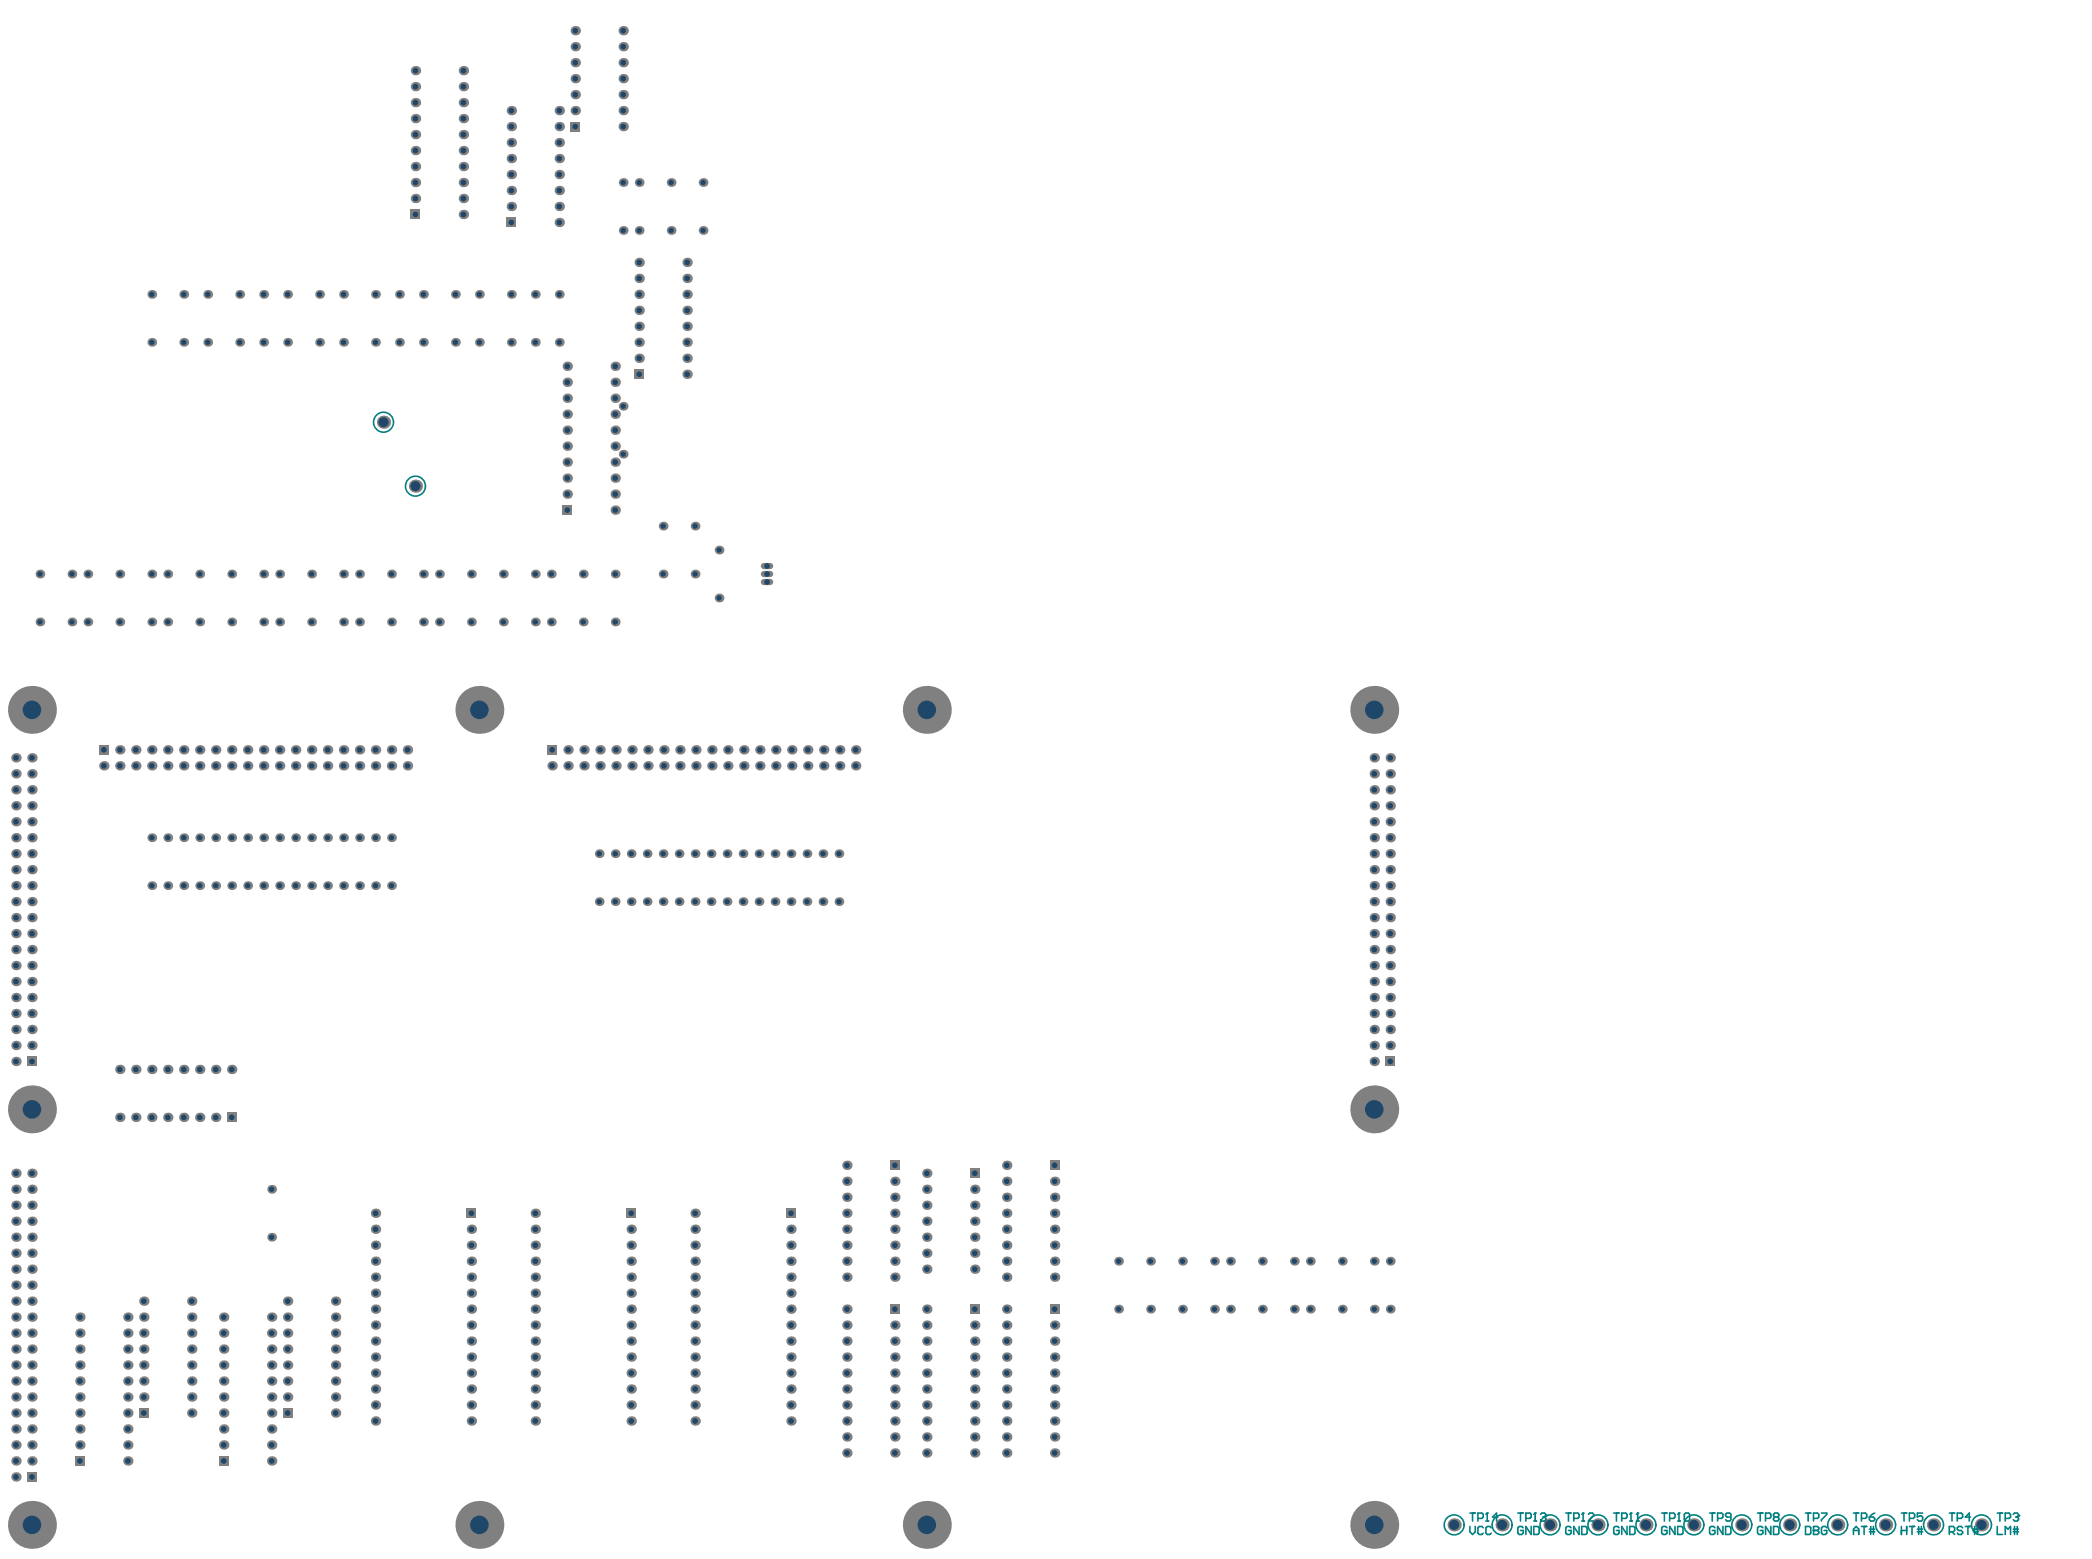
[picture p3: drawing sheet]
<svg xmlns="http://www.w3.org/2000/svg" width="1107mm" height="825mm" viewBox="0 0 1107 825" stroke-linecap="round" stroke-linejoin="round" font-family="sans-serif">
<circle cx="17" cy="807" r="13" fill="#808080"/>
<circle cx="17" cy="807" r="5" fill="#1f4769"/>
<path d="M14 779h5v5h-5z" fill-rule="evenodd" fill="#808080"/>
<circle cx="17" cy="781" r="1.5" fill="#1f4769"/>
<circle cx="8" cy="781" r="2.5" fill="#808080"/>
<circle cx="8" cy="781" r="1.5" fill="#1f4769"/>
<circle cx="17" cy="773" r="2.5" fill="#808080"/>
<circle cx="17" cy="773" r="1.5" fill="#1f4769"/>
<circle cx="8" cy="773" r="2.5" fill="#808080"/>
<circle cx="8" cy="773" r="1.5" fill="#1f4769"/>
<circle cx="17" cy="764" r="2.5" fill="#808080"/>
<circle cx="17" cy="764" r="1.5" fill="#1f4769"/>
<circle cx="8" cy="764" r="2.5" fill="#808080"/>
<circle cx="8" cy="764" r="1.5" fill="#1f4769"/>
<circle cx="42" cy="764" r="2.5" fill="#808080"/>
<circle cx="42" cy="764" r="1.5" fill="#1f4769"/>
<circle cx="8" cy="756" r="2.5" fill="#808080"/>
<circle cx="8" cy="756" r="1.5" fill="#1f4769"/>
<circle cx="17" cy="756" r="2.5" fill="#808080"/>
<circle cx="17" cy="756" r="1.5" fill="#1f4769"/>
<circle cx="42" cy="756" r="2.5" fill="#808080"/>
<circle cx="42" cy="756" r="1.5" fill="#1f4769"/>
<circle cx="8" cy="748" r="2.5" fill="#808080"/>
<circle cx="8" cy="748" r="1.5" fill="#1f4769"/>
<circle cx="17" cy="748" r="2.5" fill="#808080"/>
<circle cx="17" cy="748" r="1.5" fill="#1f4769"/>
<circle cx="42" cy="748" r="2.5" fill="#808080"/>
<circle cx="42" cy="748" r="1.5" fill="#1f4769"/>
<circle cx="17" cy="739" r="2.5" fill="#808080"/>
<circle cx="17" cy="739" r="1.5" fill="#1f4769"/>
<circle cx="8" cy="739" r="2.5" fill="#808080"/>
<circle cx="8" cy="739" r="1.5" fill="#1f4769"/>
<circle cx="42" cy="739" r="2.5" fill="#808080"/>
<circle cx="42" cy="739" r="1.5" fill="#1f4769"/>
<circle cx="17" cy="731" r="2.5" fill="#808080"/>
<circle cx="17" cy="731" r="1.5" fill="#1f4769"/>
<circle cx="8" cy="731" r="2.5" fill="#808080"/>
<circle cx="8" cy="731" r="1.5" fill="#1f4769"/>
<circle cx="17" cy="722" r="2.5" fill="#808080"/>
<circle cx="17" cy="722" r="1.5" fill="#1f4769"/>
<circle cx="8" cy="722" r="2.5" fill="#808080"/>
<circle cx="8" cy="722" r="1.5" fill="#1f4769"/>
<circle cx="8" cy="714" r="2.5" fill="#808080"/>
<circle cx="8" cy="714" r="1.5" fill="#1f4769"/>
<circle cx="17" cy="714" r="2.5" fill="#808080"/>
<circle cx="17" cy="714" r="1.5" fill="#1f4769"/>
<circle cx="17" cy="705" r="2.5" fill="#808080"/>
<circle cx="17" cy="705" r="1.5" fill="#1f4769"/>
<circle cx="8" cy="705" r="2.5" fill="#808080"/>
<circle cx="8" cy="705" r="1.5" fill="#1f4769"/>
<circle cx="8" cy="697" r="2.5" fill="#808080"/>
<circle cx="8" cy="697" r="1.5" fill="#1f4769"/>
<circle cx="17" cy="697" r="2.5" fill="#808080"/>
<circle cx="17" cy="697" r="1.5" fill="#1f4769"/>
<circle cx="17" cy="688" r="2.5" fill="#808080"/>
<circle cx="17" cy="688" r="1.5" fill="#1f4769"/>
<circle cx="8" cy="688" r="2.5" fill="#808080"/>
<circle cx="8" cy="688" r="1.5" fill="#1f4769"/>
<circle cx="17" cy="680" r="2.5" fill="#808080"/>
<circle cx="17" cy="680" r="1.5" fill="#1f4769"/>
<circle cx="8" cy="680" r="2.5" fill="#808080"/>
<circle cx="8" cy="680" r="1.5" fill="#1f4769"/>
<circle cx="8" cy="671" r="2.5" fill="#808080"/>
<circle cx="8" cy="671" r="1.5" fill="#1f4769"/>
<path d="M40 770h5v5h-5z" fill-rule="evenodd" fill="#808080"/>
<circle cx="42" cy="773" r="1.5" fill="#1f4769"/>
<circle cx="68" cy="773" r="2.5" fill="#808080"/>
<circle cx="68" cy="773" r="1.5" fill="#1f4769"/>
<circle cx="68" cy="764" r="2.5" fill="#808080"/>
<circle cx="68" cy="764" r="1.5" fill="#1f4769"/>
<circle cx="68" cy="756" r="2.5" fill="#808080"/>
<circle cx="68" cy="756" r="1.5" fill="#1f4769"/>
<path d="M74 745h5v5h-5z" fill-rule="evenodd" fill="#808080"/>
<circle cx="76" cy="748" r="1.5" fill="#1f4769"/>
<circle cx="101" cy="748" r="2.5" fill="#808080"/>
<circle cx="101" cy="748" r="1.5" fill="#1f4769"/>
<circle cx="68" cy="748" r="2.5" fill="#808080"/>
<circle cx="68" cy="748" r="1.5" fill="#1f4769"/>
<circle cx="68" cy="739" r="2.5" fill="#808080"/>
<circle cx="68" cy="739" r="1.5" fill="#1f4769"/>
<circle cx="76" cy="739" r="2.5" fill="#808080"/>
<circle cx="76" cy="739" r="1.5" fill="#1f4769"/>
<circle cx="101" cy="739" r="2.5" fill="#808080"/>
<circle cx="101" cy="739" r="1.5" fill="#1f4769"/>
<circle cx="42" cy="731" r="2.5" fill="#808080"/>
<circle cx="42" cy="731" r="1.5" fill="#1f4769"/>
<circle cx="76" cy="731" r="2.5" fill="#808080"/>
<circle cx="76" cy="731" r="1.5" fill="#1f4769"/>
<circle cx="68" cy="731" r="2.5" fill="#808080"/>
<circle cx="68" cy="731" r="1.5" fill="#1f4769"/>
<circle cx="101" cy="731" r="2.5" fill="#808080"/>
<circle cx="101" cy="731" r="1.5" fill="#1f4769"/>
<circle cx="42" cy="722" r="2.5" fill="#808080"/>
<circle cx="42" cy="722" r="1.5" fill="#1f4769"/>
<circle cx="76" cy="722" r="2.5" fill="#808080"/>
<circle cx="76" cy="722" r="1.5" fill="#1f4769"/>
<circle cx="68" cy="722" r="2.5" fill="#808080"/>
<circle cx="68" cy="722" r="1.5" fill="#1f4769"/>
<circle cx="101" cy="722" r="2.5" fill="#808080"/>
<circle cx="101" cy="722" r="1.5" fill="#1f4769"/>
<circle cx="42" cy="714" r="2.5" fill="#808080"/>
<circle cx="42" cy="714" r="1.5" fill="#1f4769"/>
<circle cx="68" cy="714" r="2.5" fill="#808080"/>
<circle cx="68" cy="714" r="1.5" fill="#1f4769"/>
<circle cx="101" cy="714" r="2.5" fill="#808080"/>
<circle cx="101" cy="714" r="1.5" fill="#1f4769"/>
<circle cx="76" cy="714" r="2.5" fill="#808080"/>
<circle cx="76" cy="714" r="1.5" fill="#1f4769"/>
<circle cx="42" cy="705" r="2.5" fill="#808080"/>
<circle cx="42" cy="705" r="1.5" fill="#1f4769"/>
<circle cx="76" cy="705" r="2.5" fill="#808080"/>
<circle cx="76" cy="705" r="1.5" fill="#1f4769"/>
<circle cx="101" cy="705" r="2.5" fill="#808080"/>
<circle cx="101" cy="705" r="1.5" fill="#1f4769"/>
<circle cx="68" cy="705" r="2.5" fill="#808080"/>
<circle cx="68" cy="705" r="1.5" fill="#1f4769"/>
<circle cx="42" cy="697" r="2.5" fill="#808080"/>
<circle cx="42" cy="697" r="1.5" fill="#1f4769"/>
<circle cx="76" cy="697" r="2.5" fill="#808080"/>
<circle cx="76" cy="697" r="1.5" fill="#1f4769"/>
<circle cx="68" cy="697" r="2.5" fill="#808080"/>
<circle cx="68" cy="697" r="1.5" fill="#1f4769"/>
<circle cx="101" cy="697" r="2.5" fill="#808080"/>
<circle cx="101" cy="697" r="1.5" fill="#1f4769"/>
<circle cx="76" cy="688" r="2.5" fill="#808080"/>
<circle cx="76" cy="688" r="1.5" fill="#1f4769"/>
<circle cx="101" cy="688" r="2.5" fill="#808080"/>
<circle cx="101" cy="688" r="1.5" fill="#1f4769"/>
<circle cx="17" cy="671" r="2.5" fill="#808080"/>
<circle cx="17" cy="671" r="1.5" fill="#1f4769"/>
<circle cx="8" cy="663" r="2.5" fill="#808080"/>
<circle cx="8" cy="663" r="1.5" fill="#1f4769"/>
<circle cx="17" cy="663" r="2.5" fill="#808080"/>
<circle cx="17" cy="663" r="1.5" fill="#1f4769"/>
<circle cx="8" cy="655" r="2.5" fill="#808080"/>
<circle cx="8" cy="655" r="1.5" fill="#1f4769"/>
<circle cx="17" cy="655" r="2.5" fill="#808080"/>
<circle cx="17" cy="655" r="1.5" fill="#1f4769"/>
<circle cx="8" cy="646" r="2.5" fill="#808080"/>
<circle cx="8" cy="646" r="1.5" fill="#1f4769"/>
<circle cx="17" cy="646" r="2.5" fill="#808080"/>
<circle cx="17" cy="646" r="1.5" fill="#1f4769"/>
<circle cx="8" cy="638" r="2.5" fill="#808080"/>
<circle cx="8" cy="638" r="1.5" fill="#1f4769"/>
<circle cx="17" cy="638" r="2.5" fill="#808080"/>
<circle cx="17" cy="638" r="1.5" fill="#1f4769"/>
<circle cx="8" cy="629" r="2.5" fill="#808080"/>
<circle cx="8" cy="629" r="1.5" fill="#1f4769"/>
<circle cx="17" cy="629" r="2.5" fill="#808080"/>
<circle cx="17" cy="629" r="1.5" fill="#1f4769"/>
<circle cx="8" cy="621" r="2.5" fill="#808080"/>
<circle cx="8" cy="621" r="1.5" fill="#1f4769"/>
<circle cx="17" cy="621" r="2.5" fill="#808080"/>
<circle cx="17" cy="621" r="1.5" fill="#1f4769"/>
<circle cx="17" cy="587" r="13" fill="#808080"/>
<circle cx="17" cy="587" r="5" fill="#1f4769"/>
<circle cx="8" cy="562" r="2.5" fill="#808080"/>
<circle cx="8" cy="562" r="1.5" fill="#1f4769"/>
<path d="M14 559h5v5h-5z" fill-rule="evenodd" fill="#808080"/>
<circle cx="17" cy="562" r="1.5" fill="#1f4769"/>
<circle cx="8" cy="553" r="2.5" fill="#808080"/>
<circle cx="8" cy="553" r="1.5" fill="#1f4769"/>
<circle cx="17" cy="553" r="2.5" fill="#808080"/>
<circle cx="17" cy="553" r="1.5" fill="#1f4769"/>
<circle cx="8" cy="545" r="2.5" fill="#808080"/>
<circle cx="8" cy="545" r="1.5" fill="#1f4769"/>
<circle cx="8" cy="536" r="2.5" fill="#808080"/>
<circle cx="8" cy="536" r="1.5" fill="#1f4769"/>
<circle cx="8" cy="528" r="2.5" fill="#808080"/>
<circle cx="8" cy="528" r="1.5" fill="#1f4769"/>
<circle cx="8" cy="519" r="2.5" fill="#808080"/>
<circle cx="8" cy="519" r="1.5" fill="#1f4769"/>
<circle cx="8" cy="511" r="2.5" fill="#808080"/>
<circle cx="8" cy="511" r="1.5" fill="#1f4769"/>
<circle cx="8" cy="502" r="2.5" fill="#808080"/>
<circle cx="8" cy="502" r="1.5" fill="#1f4769"/>
<circle cx="8" cy="494" r="2.5" fill="#808080"/>
<circle cx="8" cy="494" r="1.5" fill="#1f4769"/>
<circle cx="17" cy="494" r="2.5" fill="#808080"/>
<circle cx="17" cy="494" r="1.5" fill="#1f4769"/>
<circle cx="8" cy="485" r="2.5" fill="#808080"/>
<circle cx="8" cy="485" r="1.5" fill="#1f4769"/>
<circle cx="8" cy="477" r="2.5" fill="#808080"/>
<circle cx="8" cy="477" r="1.5" fill="#1f4769"/>
<circle cx="8" cy="469" r="2.5" fill="#808080"/>
<circle cx="8" cy="469" r="1.5" fill="#1f4769"/>
<circle cx="8" cy="460" r="2.5" fill="#808080"/>
<circle cx="8" cy="460" r="1.5" fill="#1f4769"/>
<circle cx="8" cy="452" r="2.5" fill="#808080"/>
<circle cx="8" cy="452" r="1.5" fill="#1f4769"/>
<circle cx="8" cy="443" r="2.5" fill="#808080"/>
<circle cx="8" cy="443" r="1.5" fill="#1f4769"/>
<circle cx="80" cy="591" r="2.5" fill="#808080"/>
<circle cx="80" cy="591" r="1.5" fill="#1f4769"/>
<circle cx="106" cy="591" r="2.5" fill="#808080"/>
<circle cx="106" cy="591" r="1.5" fill="#1f4769"/>
<circle cx="97" cy="591" r="2.5" fill="#808080"/>
<circle cx="97" cy="591" r="1.5" fill="#1f4769"/>
<circle cx="89" cy="591" r="2.5" fill="#808080"/>
<circle cx="89" cy="591" r="1.5" fill="#1f4769"/>
<circle cx="72" cy="591" r="2.5" fill="#808080"/>
<circle cx="72" cy="591" r="1.5" fill="#1f4769"/>
<circle cx="63" cy="591" r="2.5" fill="#808080"/>
<circle cx="63" cy="591" r="1.5" fill="#1f4769"/>
<circle cx="89" cy="566" r="2.5" fill="#808080"/>
<circle cx="89" cy="566" r="1.5" fill="#1f4769"/>
<circle cx="63" cy="566" r="2.5" fill="#808080"/>
<circle cx="63" cy="566" r="1.5" fill="#1f4769"/>
<circle cx="106" cy="566" r="2.5" fill="#808080"/>
<circle cx="106" cy="566" r="1.5" fill="#1f4769"/>
<circle cx="97" cy="566" r="2.5" fill="#808080"/>
<circle cx="97" cy="566" r="1.5" fill="#1f4769"/>
<circle cx="80" cy="566" r="2.5" fill="#808080"/>
<circle cx="80" cy="566" r="1.5" fill="#1f4769"/>
<circle cx="72" cy="566" r="2.5" fill="#808080"/>
<circle cx="72" cy="566" r="1.5" fill="#1f4769"/>
<circle cx="17" cy="545" r="2.5" fill="#808080"/>
<circle cx="17" cy="545" r="1.5" fill="#1f4769"/>
<circle cx="17" cy="536" r="2.5" fill="#808080"/>
<circle cx="17" cy="536" r="1.5" fill="#1f4769"/>
<circle cx="17" cy="528" r="2.5" fill="#808080"/>
<circle cx="17" cy="528" r="1.5" fill="#1f4769"/>
<circle cx="17" cy="519" r="2.5" fill="#808080"/>
<circle cx="17" cy="519" r="1.5" fill="#1f4769"/>
<circle cx="17" cy="511" r="2.5" fill="#808080"/>
<circle cx="17" cy="511" r="1.5" fill="#1f4769"/>
<circle cx="17" cy="502" r="2.5" fill="#808080"/>
<circle cx="17" cy="502" r="1.5" fill="#1f4769"/>
<circle cx="17" cy="485" r="2.5" fill="#808080"/>
<circle cx="17" cy="485" r="1.5" fill="#1f4769"/>
<circle cx="17" cy="477" r="2.5" fill="#808080"/>
<circle cx="17" cy="477" r="1.5" fill="#1f4769"/>
<circle cx="17" cy="469" r="2.5" fill="#808080"/>
<circle cx="17" cy="469" r="1.5" fill="#1f4769"/>
<circle cx="80" cy="469" r="2.3" fill="#808080"/>
<circle cx="80" cy="469" r="1.4" fill="#1f4769"/>
<circle cx="97" cy="469" r="2.3" fill="#808080"/>
<circle cx="97" cy="469" r="1.4" fill="#1f4769"/>
<circle cx="89" cy="469" r="2.3" fill="#808080"/>
<circle cx="89" cy="469" r="1.4" fill="#1f4769"/>
<circle cx="106" cy="469" r="2.3" fill="#808080"/>
<circle cx="106" cy="469" r="1.4" fill="#1f4769"/>
<circle cx="17" cy="460" r="2.5" fill="#808080"/>
<circle cx="17" cy="460" r="1.5" fill="#1f4769"/>
<circle cx="17" cy="452" r="2.5" fill="#808080"/>
<circle cx="17" cy="452" r="1.5" fill="#1f4769"/>
<circle cx="17" cy="443" r="2.5" fill="#808080"/>
<circle cx="17" cy="443" r="1.5" fill="#1f4769"/>
<circle cx="106" cy="443" r="2.3" fill="#808080"/>
<circle cx="106" cy="443" r="1.4" fill="#1f4769"/>
<circle cx="97" cy="443" r="2.3" fill="#808080"/>
<circle cx="97" cy="443" r="1.4" fill="#1f4769"/>
<circle cx="89" cy="443" r="2.3" fill="#808080"/>
<circle cx="89" cy="443" r="1.4" fill="#1f4769"/>
<circle cx="114" cy="443" r="2.3" fill="#808080"/>
<circle cx="114" cy="443" r="1.4" fill="#1f4769"/>
<path d="M116 770h5v5h-5z" fill-rule="evenodd" fill="#808080"/>
<circle cx="118" cy="773" r="1.5" fill="#1f4769"/>
<circle cx="144" cy="773" r="2.5" fill="#808080"/>
<circle cx="144" cy="773" r="1.5" fill="#1f4769"/>
<circle cx="118" cy="764" r="2.5" fill="#808080"/>
<circle cx="118" cy="764" r="1.5" fill="#1f4769"/>
<circle cx="144" cy="764" r="2.5" fill="#808080"/>
<circle cx="144" cy="764" r="1.5" fill="#1f4769"/>
<circle cx="118" cy="756" r="2.5" fill="#808080"/>
<circle cx="118" cy="756" r="1.5" fill="#1f4769"/>
<circle cx="144" cy="756" r="2.5" fill="#808080"/>
<circle cx="144" cy="756" r="1.5" fill="#1f4769"/>
<circle cx="118" cy="748" r="2.5" fill="#808080"/>
<circle cx="118" cy="748" r="1.5" fill="#1f4769"/>
<circle cx="144" cy="748" r="2.5" fill="#808080"/>
<circle cx="144" cy="748" r="1.5" fill="#1f4769"/>
<path d="M150 745h5v5h-5z" fill-rule="evenodd" fill="#808080"/>
<circle cx="152" cy="748" r="1.5" fill="#1f4769"/>
<circle cx="178" cy="748" r="2.5" fill="#808080"/>
<circle cx="178" cy="748" r="1.5" fill="#1f4769"/>
<circle cx="118" cy="739" r="2.5" fill="#808080"/>
<circle cx="118" cy="739" r="1.5" fill="#1f4769"/>
<circle cx="144" cy="739" r="2.5" fill="#808080"/>
<circle cx="144" cy="739" r="1.5" fill="#1f4769"/>
<circle cx="152" cy="739" r="2.5" fill="#808080"/>
<circle cx="152" cy="739" r="1.5" fill="#1f4769"/>
<circle cx="178" cy="739" r="2.5" fill="#808080"/>
<circle cx="178" cy="739" r="1.5" fill="#1f4769"/>
<circle cx="118" cy="731" r="2.5" fill="#808080"/>
<circle cx="118" cy="731" r="1.5" fill="#1f4769"/>
<circle cx="144" cy="731" r="2.5" fill="#808080"/>
<circle cx="144" cy="731" r="1.5" fill="#1f4769"/>
<circle cx="152" cy="731" r="2.5" fill="#808080"/>
<circle cx="152" cy="731" r="1.5" fill="#1f4769"/>
<circle cx="178" cy="731" r="2.5" fill="#808080"/>
<circle cx="178" cy="731" r="1.5" fill="#1f4769"/>
<circle cx="118" cy="722" r="2.5" fill="#808080"/>
<circle cx="118" cy="722" r="1.5" fill="#1f4769"/>
<circle cx="144" cy="722" r="2.5" fill="#808080"/>
<circle cx="144" cy="722" r="1.5" fill="#1f4769"/>
<circle cx="152" cy="722" r="2.5" fill="#808080"/>
<circle cx="152" cy="722" r="1.5" fill="#1f4769"/>
<circle cx="178" cy="722" r="2.5" fill="#808080"/>
<circle cx="178" cy="722" r="1.5" fill="#1f4769"/>
<circle cx="118" cy="714" r="2.5" fill="#808080"/>
<circle cx="118" cy="714" r="1.5" fill="#1f4769"/>
<circle cx="144" cy="714" r="2.5" fill="#808080"/>
<circle cx="144" cy="714" r="1.5" fill="#1f4769"/>
<circle cx="152" cy="714" r="2.5" fill="#808080"/>
<circle cx="152" cy="714" r="1.5" fill="#1f4769"/>
<circle cx="178" cy="714" r="2.5" fill="#808080"/>
<circle cx="178" cy="714" r="1.5" fill="#1f4769"/>
<circle cx="118" cy="705" r="2.5" fill="#808080"/>
<circle cx="118" cy="705" r="1.5" fill="#1f4769"/>
<circle cx="144" cy="705" r="2.5" fill="#808080"/>
<circle cx="144" cy="705" r="1.5" fill="#1f4769"/>
<circle cx="152" cy="705" r="2.5" fill="#808080"/>
<circle cx="152" cy="705" r="1.5" fill="#1f4769"/>
<circle cx="118" cy="697" r="2.5" fill="#808080"/>
<circle cx="118" cy="697" r="1.5" fill="#1f4769"/>
<circle cx="144" cy="697" r="2.5" fill="#808080"/>
<circle cx="144" cy="697" r="1.5" fill="#1f4769"/>
<circle cx="152" cy="697" r="2.5" fill="#808080"/>
<circle cx="152" cy="697" r="1.5" fill="#1f4769"/>
<circle cx="254" cy="807" r="13" fill="#808080"/>
<circle cx="254" cy="807" r="5" fill="#1f4769"/>
<circle cx="199" cy="752" r="2.5" fill="#808080"/>
<circle cx="199" cy="752" r="1.5" fill="#1f4769"/>
<circle cx="334" cy="752" r="2.5" fill="#808080"/>
<circle cx="334" cy="752" r="1.5" fill="#1f4769"/>
<circle cx="249" cy="752" r="2.5" fill="#808080"/>
<circle cx="249" cy="752" r="1.5" fill="#1f4769"/>
<circle cx="283" cy="752" r="2.5" fill="#808080"/>
<circle cx="283" cy="752" r="1.5" fill="#1f4769"/>
<circle cx="199" cy="743" r="2.5" fill="#808080"/>
<circle cx="199" cy="743" r="1.5" fill="#1f4769"/>
<circle cx="334" cy="743" r="2.5" fill="#808080"/>
<circle cx="334" cy="743" r="1.5" fill="#1f4769"/>
<circle cx="249" cy="743" r="2.5" fill="#808080"/>
<circle cx="249" cy="743" r="1.5" fill="#1f4769"/>
<circle cx="283" cy="743" r="2.5" fill="#808080"/>
<circle cx="283" cy="743" r="1.5" fill="#1f4769"/>
<circle cx="199" cy="735" r="2.5" fill="#808080"/>
<circle cx="199" cy="735" r="1.5" fill="#1f4769"/>
<circle cx="334" cy="735" r="2.5" fill="#808080"/>
<circle cx="334" cy="735" r="1.5" fill="#1f4769"/>
<circle cx="249" cy="735" r="2.5" fill="#808080"/>
<circle cx="249" cy="735" r="1.5" fill="#1f4769"/>
<circle cx="283" cy="735" r="2.5" fill="#808080"/>
<circle cx="283" cy="735" r="1.5" fill="#1f4769"/>
<circle cx="199" cy="726" r="2.5" fill="#808080"/>
<circle cx="199" cy="726" r="1.5" fill="#1f4769"/>
<circle cx="334" cy="726" r="2.5" fill="#808080"/>
<circle cx="334" cy="726" r="1.5" fill="#1f4769"/>
<circle cx="283" cy="726" r="2.5" fill="#808080"/>
<circle cx="283" cy="726" r="1.5" fill="#1f4769"/>
<circle cx="249" cy="726" r="2.5" fill="#808080"/>
<circle cx="249" cy="726" r="1.5" fill="#1f4769"/>
<circle cx="199" cy="718" r="2.5" fill="#808080"/>
<circle cx="199" cy="718" r="1.5" fill="#1f4769"/>
<circle cx="283" cy="718" r="2.5" fill="#808080"/>
<circle cx="283" cy="718" r="1.5" fill="#1f4769"/>
<circle cx="334" cy="718" r="2.5" fill="#808080"/>
<circle cx="334" cy="718" r="1.5" fill="#1f4769"/>
<circle cx="249" cy="718" r="2.5" fill="#808080"/>
<circle cx="249" cy="718" r="1.5" fill="#1f4769"/>
<circle cx="199" cy="710" r="2.5" fill="#808080"/>
<circle cx="199" cy="710" r="1.5" fill="#1f4769"/>
<circle cx="283" cy="710" r="2.5" fill="#808080"/>
<circle cx="283" cy="710" r="1.5" fill="#1f4769"/>
<circle cx="334" cy="710" r="2.5" fill="#808080"/>
<circle cx="334" cy="710" r="1.5" fill="#1f4769"/>
<circle cx="249" cy="710" r="2.5" fill="#808080"/>
<circle cx="249" cy="710" r="1.5" fill="#1f4769"/>
<circle cx="178" cy="705" r="2.5" fill="#808080"/>
<circle cx="178" cy="705" r="1.5" fill="#1f4769"/>
<circle cx="199" cy="701" r="2.5" fill="#808080"/>
<circle cx="199" cy="701" r="1.5" fill="#1f4769"/>
<circle cx="334" cy="701" r="2.5" fill="#808080"/>
<circle cx="334" cy="701" r="1.5" fill="#1f4769"/>
<circle cx="283" cy="701" r="2.5" fill="#808080"/>
<circle cx="283" cy="701" r="1.5" fill="#1f4769"/>
<circle cx="249" cy="701" r="2.5" fill="#808080"/>
<circle cx="249" cy="701" r="1.5" fill="#1f4769"/>
<circle cx="178" cy="697" r="2.5" fill="#808080"/>
<circle cx="178" cy="697" r="1.5" fill="#1f4769"/>
<circle cx="199" cy="693" r="2.5" fill="#808080"/>
<circle cx="199" cy="693" r="1.5" fill="#1f4769"/>
<circle cx="249" cy="693" r="2.5" fill="#808080"/>
<circle cx="249" cy="693" r="1.5" fill="#1f4769"/>
<circle cx="152" cy="688" r="2.5" fill="#808080"/>
<circle cx="152" cy="688" r="1.5" fill="#1f4769"/>
<circle cx="178" cy="688" r="2.5" fill="#808080"/>
<circle cx="178" cy="688" r="1.5" fill="#1f4769"/>
<circle cx="199" cy="684" r="2.5" fill="#808080"/>
<circle cx="199" cy="684" r="1.5" fill="#1f4769"/>
<circle cx="249" cy="684" r="2.5" fill="#808080"/>
<circle cx="249" cy="684" r="1.5" fill="#1f4769"/>
<circle cx="199" cy="676" r="2.5" fill="#808080"/>
<circle cx="199" cy="676" r="1.5" fill="#1f4769"/>
<circle cx="199" cy="667" r="2.5" fill="#808080"/>
<circle cx="199" cy="667" r="1.5" fill="#1f4769"/>
<circle cx="249" cy="667" r="2.5" fill="#808080"/>
<circle cx="249" cy="667" r="1.5" fill="#1f4769"/>
<circle cx="199" cy="659" r="2.5" fill="#808080"/>
<circle cx="199" cy="659" r="1.5" fill="#1f4769"/>
<circle cx="249" cy="659" r="2.5" fill="#808080"/>
<circle cx="249" cy="659" r="1.5" fill="#1f4769"/>
<circle cx="144" cy="655" r="2.3" fill="#808080"/>
<circle cx="144" cy="655" r="1.4" fill="#1f4769"/>
<circle cx="199" cy="650" r="2.5" fill="#808080"/>
<circle cx="199" cy="650" r="1.5" fill="#1f4769"/>
<circle cx="249" cy="650" r="2.5" fill="#808080"/>
<circle cx="249" cy="650" r="1.5" fill="#1f4769"/>
<circle cx="199" cy="642" r="2.5" fill="#808080"/>
<circle cx="199" cy="642" r="1.5" fill="#1f4769"/>
<path d="M247 639h5v5h-5z" fill-rule="evenodd" fill="#808080"/>
<circle cx="249" cy="642" r="1.5" fill="#1f4769"/>
<circle cx="144" cy="629" r="2.3" fill="#808080"/>
<circle cx="144" cy="629" r="1.4" fill="#1f4769"/>
<circle cx="114" cy="591" r="2.5" fill="#808080"/>
<circle cx="114" cy="591" r="1.5" fill="#1f4769"/>
<path d="M120 589h5v5h-5z" fill-rule="evenodd" fill="#808080"/>
<circle cx="123" cy="591" r="1.5" fill="#1f4769"/>
<circle cx="123" cy="566" r="2.5" fill="#808080"/>
<circle cx="123" cy="566" r="1.5" fill="#1f4769"/>
<circle cx="114" cy="566" r="2.5" fill="#808080"/>
<circle cx="114" cy="566" r="1.5" fill="#1f4769"/>
<circle cx="123" cy="469" r="2.3" fill="#808080"/>
<circle cx="123" cy="469" r="1.4" fill="#1f4769"/>
<circle cx="156" cy="469" r="2.3" fill="#808080"/>
<circle cx="156" cy="469" r="1.4" fill="#1f4769"/>
<circle cx="139" cy="469" r="2.3" fill="#808080"/>
<circle cx="139" cy="469" r="1.4" fill="#1f4769"/>
<circle cx="148" cy="469" r="2.3" fill="#808080"/>
<circle cx="148" cy="469" r="1.4" fill="#1f4769"/>
<circle cx="165" cy="469" r="2.3" fill="#808080"/>
<circle cx="165" cy="469" r="1.4" fill="#1f4769"/>
<circle cx="131" cy="469" r="2.3" fill="#808080"/>
<circle cx="131" cy="469" r="1.4" fill="#1f4769"/>
<circle cx="173" cy="469" r="2.3" fill="#808080"/>
<circle cx="173" cy="469" r="1.4" fill="#1f4769"/>
<circle cx="190" cy="469" r="2.3" fill="#808080"/>
<circle cx="190" cy="469" r="1.4" fill="#1f4769"/>
<circle cx="114" cy="469" r="2.3" fill="#808080"/>
<circle cx="114" cy="469" r="1.4" fill="#1f4769"/>
<circle cx="182" cy="469" r="2.3" fill="#808080"/>
<circle cx="182" cy="469" r="1.4" fill="#1f4769"/>
<circle cx="207" cy="469" r="2.3" fill="#808080"/>
<circle cx="207" cy="469" r="1.4" fill="#1f4769"/>
<circle cx="199" cy="469" r="2.3" fill="#808080"/>
<circle cx="199" cy="469" r="1.4" fill="#1f4769"/>
<circle cx="334" cy="693" r="2.5" fill="#808080"/>
<circle cx="334" cy="693" r="1.5" fill="#1f4769"/>
<circle cx="283" cy="693" r="2.5" fill="#808080"/>
<circle cx="283" cy="693" r="1.5" fill="#1f4769"/>
<circle cx="368" cy="693" r="2.5" fill="#808080"/>
<circle cx="368" cy="693" r="1.5" fill="#1f4769"/>
<circle cx="334" cy="684" r="2.5" fill="#808080"/>
<circle cx="334" cy="684" r="1.5" fill="#1f4769"/>
<circle cx="283" cy="684" r="2.5" fill="#808080"/>
<circle cx="283" cy="684" r="1.5" fill="#1f4769"/>
<circle cx="368" cy="684" r="2.5" fill="#808080"/>
<circle cx="368" cy="684" r="1.5" fill="#1f4769"/>
<circle cx="249" cy="676" r="2.5" fill="#808080"/>
<circle cx="249" cy="676" r="1.5" fill="#1f4769"/>
<circle cx="283" cy="676" r="2.5" fill="#808080"/>
<circle cx="283" cy="676" r="1.5" fill="#1f4769"/>
<circle cx="334" cy="676" r="2.5" fill="#808080"/>
<circle cx="334" cy="676" r="1.5" fill="#1f4769"/>
<circle cx="368" cy="676" r="2.5" fill="#808080"/>
<circle cx="368" cy="676" r="1.5" fill="#1f4769"/>
<circle cx="283" cy="667" r="2.5" fill="#808080"/>
<circle cx="283" cy="667" r="1.5" fill="#1f4769"/>
<circle cx="334" cy="667" r="2.5" fill="#808080"/>
<circle cx="334" cy="667" r="1.5" fill="#1f4769"/>
<circle cx="368" cy="667" r="2.5" fill="#808080"/>
<circle cx="368" cy="667" r="1.5" fill="#1f4769"/>
<circle cx="334" cy="659" r="2.5" fill="#808080"/>
<circle cx="334" cy="659" r="1.5" fill="#1f4769"/>
<circle cx="283" cy="659" r="2.5" fill="#808080"/>
<circle cx="283" cy="659" r="1.5" fill="#1f4769"/>
<circle cx="368" cy="659" r="2.5" fill="#808080"/>
<circle cx="368" cy="659" r="1.5" fill="#1f4769"/>
<circle cx="283" cy="650" r="2.5" fill="#808080"/>
<circle cx="283" cy="650" r="1.5" fill="#1f4769"/>
<circle cx="334" cy="650" r="2.5" fill="#808080"/>
<circle cx="334" cy="650" r="1.5" fill="#1f4769"/>
<circle cx="283" cy="642" r="2.5" fill="#808080"/>
<circle cx="283" cy="642" r="1.5" fill="#1f4769"/>
<path d="M331 639h5v5h-5z" fill-rule="evenodd" fill="#808080"/>
<circle cx="334" cy="642" r="1.5" fill="#1f4769"/>
<circle cx="325" cy="477" r="2.3" fill="#808080"/>
<circle cx="325" cy="477" r="1.4" fill="#1f4769"/>
<circle cx="334" cy="477" r="2.3" fill="#808080"/>
<circle cx="334" cy="477" r="1.4" fill="#1f4769"/>
<circle cx="317" cy="477" r="2.3" fill="#808080"/>
<circle cx="317" cy="477" r="1.4" fill="#1f4769"/>
<circle cx="342" cy="477" r="2.3" fill="#808080"/>
<circle cx="342" cy="477" r="1.4" fill="#1f4769"/>
<circle cx="359" cy="477" r="2.3" fill="#808080"/>
<circle cx="359" cy="477" r="1.4" fill="#1f4769"/>
<circle cx="351" cy="477" r="2.3" fill="#808080"/>
<circle cx="351" cy="477" r="1.4" fill="#1f4769"/>
<circle cx="317" cy="452" r="2.3" fill="#808080"/>
<circle cx="317" cy="452" r="1.4" fill="#1f4769"/>
<circle cx="334" cy="452" r="2.3" fill="#808080"/>
<circle cx="334" cy="452" r="1.4" fill="#1f4769"/>
<circle cx="325" cy="452" r="2.3" fill="#808080"/>
<circle cx="325" cy="452" r="1.4" fill="#1f4769"/>
<circle cx="342" cy="452" r="2.3" fill="#808080"/>
<circle cx="342" cy="452" r="1.4" fill="#1f4769"/>
<circle cx="351" cy="452" r="2.3" fill="#808080"/>
<circle cx="351" cy="452" r="1.4" fill="#1f4769"/>
<circle cx="359" cy="452" r="2.3" fill="#808080"/>
<circle cx="359" cy="452" r="1.4" fill="#1f4769"/>
<circle cx="80" cy="443" r="2.3" fill="#808080"/>
<circle cx="80" cy="443" r="1.4" fill="#1f4769"/>
<circle cx="123" cy="443" r="2.3" fill="#808080"/>
<circle cx="123" cy="443" r="1.4" fill="#1f4769"/>
<circle cx="8" cy="435" r="2.5" fill="#808080"/>
<circle cx="8" cy="435" r="1.5" fill="#1f4769"/>
<circle cx="17" cy="435" r="2.5" fill="#808080"/>
<circle cx="17" cy="435" r="1.5" fill="#1f4769"/>
<circle cx="8" cy="426" r="2.5" fill="#808080"/>
<circle cx="8" cy="426" r="1.5" fill="#1f4769"/>
<circle cx="17" cy="426" r="2.5" fill="#808080"/>
<circle cx="17" cy="426" r="1.5" fill="#1f4769"/>
<circle cx="8" cy="418" r="2.5" fill="#808080"/>
<circle cx="8" cy="418" r="1.5" fill="#1f4769"/>
<circle cx="17" cy="418" r="2.5" fill="#808080"/>
<circle cx="17" cy="418" r="1.5" fill="#1f4769"/>
<circle cx="17" cy="409" r="2.5" fill="#808080"/>
<circle cx="17" cy="409" r="1.5" fill="#1f4769"/>
<circle cx="8" cy="409" r="2.5" fill="#808080"/>
<circle cx="8" cy="409" r="1.5" fill="#1f4769"/>
<circle cx="63" cy="405" r="2.5" fill="#808080"/>
<circle cx="63" cy="405" r="1.5" fill="#1f4769"/>
<circle cx="55" cy="405" r="2.5" fill="#808080"/>
<circle cx="55" cy="405" r="1.5" fill="#1f4769"/>
<circle cx="72" cy="405" r="2.5" fill="#808080"/>
<circle cx="72" cy="405" r="1.5" fill="#1f4769"/>
<circle cx="89" cy="405" r="2.5" fill="#808080"/>
<circle cx="89" cy="405" r="1.5" fill="#1f4769"/>
<circle cx="80" cy="405" r="2.5" fill="#808080"/>
<circle cx="80" cy="405" r="1.5" fill="#1f4769"/>
<circle cx="97" cy="405" r="2.5" fill="#808080"/>
<circle cx="97" cy="405" r="1.5" fill="#1f4769"/>
<circle cx="106" cy="405" r="2.5" fill="#808080"/>
<circle cx="106" cy="405" r="1.5" fill="#1f4769"/>
<circle cx="114" cy="405" r="2.5" fill="#808080"/>
<circle cx="114" cy="405" r="1.5" fill="#1f4769"/>
<circle cx="123" cy="405" r="2.5" fill="#808080"/>
<circle cx="123" cy="405" r="1.5" fill="#1f4769"/>
<circle cx="131" cy="405" r="2.5" fill="#808080"/>
<circle cx="131" cy="405" r="1.5" fill="#1f4769"/>
<circle cx="8" cy="401" r="2.5" fill="#808080"/>
<circle cx="8" cy="401" r="1.5" fill="#1f4769"/>
<circle cx="17" cy="401" r="2.5" fill="#808080"/>
<circle cx="17" cy="401" r="1.5" fill="#1f4769"/>
<circle cx="97" cy="397" r="2.5" fill="#808080"/>
<circle cx="97" cy="397" r="1.5" fill="#1f4769"/>
<circle cx="80" cy="397" r="2.5" fill="#808080"/>
<circle cx="80" cy="397" r="1.5" fill="#1f4769"/>
<path d="M52 394h5v5h-5z" fill-rule="evenodd" fill="#808080"/>
<circle cx="55" cy="397" r="1.5" fill="#1f4769"/>
<circle cx="63" cy="397" r="2.5" fill="#808080"/>
<circle cx="63" cy="397" r="1.5" fill="#1f4769"/>
<circle cx="72" cy="397" r="2.5" fill="#808080"/>
<circle cx="72" cy="397" r="1.5" fill="#1f4769"/>
<circle cx="89" cy="397" r="2.5" fill="#808080"/>
<circle cx="89" cy="397" r="1.5" fill="#1f4769"/>
<circle cx="106" cy="397" r="2.5" fill="#808080"/>
<circle cx="106" cy="397" r="1.5" fill="#1f4769"/>
<circle cx="114" cy="397" r="2.5" fill="#808080"/>
<circle cx="114" cy="397" r="1.5" fill="#1f4769"/>
<circle cx="123" cy="397" r="2.5" fill="#808080"/>
<circle cx="123" cy="397" r="1.5" fill="#1f4769"/>
<circle cx="17" cy="376" r="13" fill="#808080"/>
<circle cx="17" cy="376" r="5" fill="#1f4769"/>
<circle cx="131" cy="443" r="2.3" fill="#808080"/>
<circle cx="131" cy="443" r="1.4" fill="#1f4769"/>
<circle cx="139" cy="443" r="2.3" fill="#808080"/>
<circle cx="139" cy="443" r="1.4" fill="#1f4769"/>
<circle cx="148" cy="443" r="2.3" fill="#808080"/>
<circle cx="148" cy="443" r="1.4" fill="#1f4769"/>
<circle cx="156" cy="443" r="2.3" fill="#808080"/>
<circle cx="156" cy="443" r="1.4" fill="#1f4769"/>
<circle cx="165" cy="443" r="2.3" fill="#808080"/>
<circle cx="165" cy="443" r="1.4" fill="#1f4769"/>
<circle cx="173" cy="443" r="2.3" fill="#808080"/>
<circle cx="173" cy="443" r="1.4" fill="#1f4769"/>
<circle cx="182" cy="443" r="2.3" fill="#808080"/>
<circle cx="182" cy="443" r="1.4" fill="#1f4769"/>
<circle cx="207" cy="443" r="2.3" fill="#808080"/>
<circle cx="207" cy="443" r="1.4" fill="#1f4769"/>
<circle cx="199" cy="443" r="2.3" fill="#808080"/>
<circle cx="199" cy="443" r="1.4" fill="#1f4769"/>
<circle cx="190" cy="443" r="2.3" fill="#808080"/>
<circle cx="190" cy="443" r="1.4" fill="#1f4769"/>
<circle cx="139" cy="405" r="2.5" fill="#808080"/>
<circle cx="139" cy="405" r="1.5" fill="#1f4769"/>
<circle cx="148" cy="405" r="2.5" fill="#808080"/>
<circle cx="148" cy="405" r="1.5" fill="#1f4769"/>
<circle cx="156" cy="405" r="2.5" fill="#808080"/>
<circle cx="156" cy="405" r="1.5" fill="#1f4769"/>
<circle cx="165" cy="405" r="2.5" fill="#808080"/>
<circle cx="165" cy="405" r="1.5" fill="#1f4769"/>
<circle cx="173" cy="405" r="2.5" fill="#808080"/>
<circle cx="173" cy="405" r="1.5" fill="#1f4769"/>
<circle cx="182" cy="405" r="2.5" fill="#808080"/>
<circle cx="182" cy="405" r="1.5" fill="#1f4769"/>
<circle cx="190" cy="405" r="2.5" fill="#808080"/>
<circle cx="190" cy="405" r="1.5" fill="#1f4769"/>
<circle cx="207" cy="405" r="2.5" fill="#808080"/>
<circle cx="207" cy="405" r="1.5" fill="#1f4769"/>
<circle cx="216" cy="405" r="2.5" fill="#808080"/>
<circle cx="216" cy="405" r="1.5" fill="#1f4769"/>
<circle cx="199" cy="405" r="2.5" fill="#808080"/>
<circle cx="199" cy="405" r="1.5" fill="#1f4769"/>
<circle cx="131" cy="397" r="2.5" fill="#808080"/>
<circle cx="131" cy="397" r="1.5" fill="#1f4769"/>
<circle cx="139" cy="397" r="2.5" fill="#808080"/>
<circle cx="139" cy="397" r="1.5" fill="#1f4769"/>
<circle cx="148" cy="397" r="2.5" fill="#808080"/>
<circle cx="148" cy="397" r="1.5" fill="#1f4769"/>
<circle cx="156" cy="397" r="2.5" fill="#808080"/>
<circle cx="156" cy="397" r="1.5" fill="#1f4769"/>
<circle cx="165" cy="397" r="2.5" fill="#808080"/>
<circle cx="165" cy="397" r="1.5" fill="#1f4769"/>
<circle cx="173" cy="397" r="2.5" fill="#808080"/>
<circle cx="173" cy="397" r="1.5" fill="#1f4769"/>
<circle cx="182" cy="397" r="2.5" fill="#808080"/>
<circle cx="182" cy="397" r="1.5" fill="#1f4769"/>
<circle cx="216" cy="397" r="2.5" fill="#808080"/>
<circle cx="216" cy="397" r="1.5" fill="#1f4769"/>
<circle cx="190" cy="397" r="2.5" fill="#808080"/>
<circle cx="190" cy="397" r="1.5" fill="#1f4769"/>
<circle cx="199" cy="397" r="2.5" fill="#808080"/>
<circle cx="199" cy="397" r="1.5" fill="#1f4769"/>
<circle cx="207" cy="397" r="2.5" fill="#808080"/>
<circle cx="207" cy="397" r="1.5" fill="#1f4769"/>
<circle cx="207" cy="329" r="2.3" fill="#808080"/>
<circle cx="207" cy="329" r="1.4" fill="#1f4769"/>
<circle cx="80" cy="329" r="2.3" fill="#808080"/>
<circle cx="80" cy="329" r="1.4" fill="#1f4769"/>
<circle cx="46" cy="329" r="2.3" fill="#808080"/>
<circle cx="46" cy="329" r="1.4" fill="#1f4769"/>
<circle cx="63" cy="329" r="2.3" fill="#808080"/>
<circle cx="63" cy="329" r="1.4" fill="#1f4769"/>
<circle cx="89" cy="329" r="2.3" fill="#808080"/>
<circle cx="89" cy="329" r="1.4" fill="#1f4769"/>
<circle cx="38" cy="329" r="2.3" fill="#808080"/>
<circle cx="38" cy="329" r="1.4" fill="#1f4769"/>
<circle cx="106" cy="329" r="2.3" fill="#808080"/>
<circle cx="106" cy="329" r="1.4" fill="#1f4769"/>
<circle cx="21" cy="329" r="2.3" fill="#808080"/>
<circle cx="21" cy="329" r="1.4" fill="#1f4769"/>
<circle cx="123" cy="329" r="2.3" fill="#808080"/>
<circle cx="123" cy="329" r="1.4" fill="#1f4769"/>
<circle cx="139" cy="329" r="2.3" fill="#808080"/>
<circle cx="139" cy="329" r="1.4" fill="#1f4769"/>
<circle cx="148" cy="329" r="2.3" fill="#808080"/>
<circle cx="148" cy="329" r="1.4" fill="#1f4769"/>
<circle cx="38" cy="304" r="2.3" fill="#808080"/>
<circle cx="38" cy="304" r="1.4" fill="#1f4769"/>
<circle cx="63" cy="304" r="2.3" fill="#808080"/>
<circle cx="63" cy="304" r="1.4" fill="#1f4769"/>
<circle cx="106" cy="304" r="2.3" fill="#808080"/>
<circle cx="106" cy="304" r="1.4" fill="#1f4769"/>
<circle cx="80" cy="304" r="2.3" fill="#808080"/>
<circle cx="80" cy="304" r="1.4" fill="#1f4769"/>
<circle cx="21" cy="304" r="2.3" fill="#808080"/>
<circle cx="21" cy="304" r="1.4" fill="#1f4769"/>
<circle cx="89" cy="304" r="2.3" fill="#808080"/>
<circle cx="89" cy="304" r="1.4" fill="#1f4769"/>
<circle cx="46" cy="304" r="2.3" fill="#808080"/>
<circle cx="46" cy="304" r="1.4" fill="#1f4769"/>
<circle cx="123" cy="304" r="2.3" fill="#808080"/>
<circle cx="123" cy="304" r="1.4" fill="#1f4769"/>
<circle cx="139" cy="304" r="2.3" fill="#808080"/>
<circle cx="139" cy="304" r="1.4" fill="#1f4769"/>
<circle cx="148" cy="304" r="2.3" fill="#808080"/>
<circle cx="148" cy="304" r="1.4" fill="#1f4769"/>
<circle cx="97" cy="181" r="2.3" fill="#808080"/>
<circle cx="97" cy="181" r="1.4" fill="#1f4769"/>
<circle cx="80" cy="181" r="2.3" fill="#808080"/>
<circle cx="80" cy="181" r="1.4" fill="#1f4769"/>
<circle cx="110" cy="181" r="2.3" fill="#808080"/>
<circle cx="110" cy="181" r="1.4" fill="#1f4769"/>
<circle cx="127" cy="181" r="2.3" fill="#808080"/>
<circle cx="127" cy="181" r="1.4" fill="#1f4769"/>
<circle cx="139" cy="181" r="2.3" fill="#808080"/>
<circle cx="139" cy="181" r="1.4" fill="#1f4769"/>
<circle cx="152" cy="181" r="2.3" fill="#808080"/>
<circle cx="152" cy="181" r="1.4" fill="#1f4769"/>
<circle cx="80" cy="156" r="2.3" fill="#808080"/>
<circle cx="80" cy="156" r="1.4" fill="#1f4769"/>
<circle cx="97" cy="156" r="2.3" fill="#808080"/>
<circle cx="97" cy="156" r="1.4" fill="#1f4769"/>
<circle cx="110" cy="156" r="2.3" fill="#808080"/>
<circle cx="110" cy="156" r="1.4" fill="#1f4769"/>
<circle cx="127" cy="156" r="2.3" fill="#808080"/>
<circle cx="127" cy="156" r="1.4" fill="#1f4769"/>
<circle cx="139" cy="156" r="2.3" fill="#808080"/>
<circle cx="139" cy="156" r="1.4" fill="#1f4769"/>
<circle cx="152" cy="156" r="2.3" fill="#808080"/>
<circle cx="152" cy="156" r="1.4" fill="#1f4769"/>
<circle cx="165" cy="329" r="2.3" fill="#808080"/>
<circle cx="165" cy="329" r="1.4" fill="#1f4769"/>
<circle cx="182" cy="329" r="2.3" fill="#808080"/>
<circle cx="182" cy="329" r="1.4" fill="#1f4769"/>
<circle cx="190" cy="329" r="2.3" fill="#808080"/>
<circle cx="190" cy="329" r="1.4" fill="#1f4769"/>
<circle cx="232" cy="329" r="2.3" fill="#808080"/>
<circle cx="232" cy="329" r="1.4" fill="#1f4769"/>
<circle cx="224" cy="329" r="2.3" fill="#808080"/>
<circle cx="224" cy="329" r="1.4" fill="#1f4769"/>
<circle cx="165" cy="304" r="2.3" fill="#808080"/>
<circle cx="165" cy="304" r="1.4" fill="#1f4769"/>
<circle cx="182" cy="304" r="2.3" fill="#808080"/>
<circle cx="182" cy="304" r="1.4" fill="#1f4769"/>
<circle cx="190" cy="304" r="2.3" fill="#808080"/>
<circle cx="190" cy="304" r="1.4" fill="#1f4769"/>
<circle cx="207" cy="304" r="2.3" fill="#808080"/>
<circle cx="207" cy="304" r="1.4" fill="#1f4769"/>
<circle cx="224" cy="304" r="2.3" fill="#808080"/>
<circle cx="224" cy="304" r="1.4" fill="#1f4769"/>
<circle cx="220" cy="257" r="3" fill="#808080"/>
<circle cx="220" cy="257" r="2.7" fill="#1f4769"/>
<circle cx="203" cy="223" r="3" fill="#808080"/>
<circle cx="203" cy="223" r="2.7" fill="#1f4769"/>
<circle cx="169" cy="181" r="2.3" fill="#808080"/>
<circle cx="169" cy="181" r="1.4" fill="#1f4769"/>
<circle cx="182" cy="181" r="2.3" fill="#808080"/>
<circle cx="182" cy="181" r="1.4" fill="#1f4769"/>
<circle cx="199" cy="181" r="2.3" fill="#808080"/>
<circle cx="199" cy="181" r="1.4" fill="#1f4769"/>
<circle cx="211" cy="181" r="2.3" fill="#808080"/>
<circle cx="211" cy="181" r="1.4" fill="#1f4769"/>
<circle cx="224" cy="181" r="2.3" fill="#808080"/>
<circle cx="224" cy="181" r="1.4" fill="#1f4769"/>
<circle cx="169" cy="156" r="2.3" fill="#808080"/>
<circle cx="169" cy="156" r="1.4" fill="#1f4769"/>
<circle cx="182" cy="156" r="2.3" fill="#808080"/>
<circle cx="182" cy="156" r="1.4" fill="#1f4769"/>
<circle cx="199" cy="156" r="2.3" fill="#808080"/>
<circle cx="199" cy="156" r="1.4" fill="#1f4769"/>
<circle cx="211" cy="156" r="2.3" fill="#808080"/>
<circle cx="211" cy="156" r="1.4" fill="#1f4769"/>
<circle cx="224" cy="156" r="2.3" fill="#808080"/>
<circle cx="224" cy="156" r="1.4" fill="#1f4769"/>
<path d="M217 111h5v5h-5z" fill-rule="evenodd" fill="#808080"/>
<circle cx="220" cy="113" r="1.5" fill="#1f4769"/>
<circle cx="220" cy="105" r="2.5" fill="#808080"/>
<circle cx="220" cy="105" r="1.5" fill="#1f4769"/>
<circle cx="220" cy="97" r="2.5" fill="#808080"/>
<circle cx="220" cy="97" r="1.5" fill="#1f4769"/>
<circle cx="220" cy="88" r="2.5" fill="#808080"/>
<circle cx="220" cy="88" r="1.5" fill="#1f4769"/>
<circle cx="220" cy="80" r="2.5" fill="#808080"/>
<circle cx="220" cy="80" r="1.5" fill="#1f4769"/>
<circle cx="220" cy="71" r="2.5" fill="#808080"/>
<circle cx="220" cy="71" r="1.5" fill="#1f4769"/>
<circle cx="220" cy="63" r="2.5" fill="#808080"/>
<circle cx="220" cy="63" r="1.5" fill="#1f4769"/>
<circle cx="220" cy="54" r="2.5" fill="#808080"/>
<circle cx="220" cy="54" r="1.5" fill="#1f4769"/>
<circle cx="220" cy="46" r="2.5" fill="#808080"/>
<circle cx="220" cy="46" r="1.5" fill="#1f4769"/>
<circle cx="220" cy="37" r="2.5" fill="#808080"/>
<circle cx="220" cy="37" r="1.5" fill="#1f4769"/>
<circle cx="292" cy="405" r="2.5" fill="#808080"/>
<circle cx="292" cy="405" r="1.5" fill="#1f4769"/>
<circle cx="301" cy="405" r="2.5" fill="#808080"/>
<circle cx="301" cy="405" r="1.5" fill="#1f4769"/>
<circle cx="309" cy="405" r="2.5" fill="#808080"/>
<circle cx="309" cy="405" r="1.5" fill="#1f4769"/>
<circle cx="317" cy="405" r="2.5" fill="#808080"/>
<circle cx="317" cy="405" r="1.5" fill="#1f4769"/>
<path d="M290 394h5v5h-5z" fill-rule="evenodd" fill="#808080"/>
<circle cx="292" cy="397" r="1.5" fill="#1f4769"/>
<circle cx="301" cy="397" r="2.5" fill="#808080"/>
<circle cx="301" cy="397" r="1.5" fill="#1f4769"/>
<circle cx="309" cy="397" r="2.5" fill="#808080"/>
<circle cx="309" cy="397" r="1.5" fill="#1f4769"/>
<circle cx="254" cy="376" r="13" fill="#808080"/>
<circle cx="254" cy="376" r="5" fill="#1f4769"/>
<circle cx="266" cy="329" r="2.3" fill="#808080"/>
<circle cx="266" cy="329" r="1.4" fill="#1f4769"/>
<circle cx="249" cy="329" r="2.3" fill="#808080"/>
<circle cx="249" cy="329" r="1.4" fill="#1f4769"/>
<circle cx="283" cy="329" r="2.3" fill="#808080"/>
<circle cx="283" cy="329" r="1.4" fill="#1f4769"/>
<circle cx="292" cy="329" r="2.3" fill="#808080"/>
<circle cx="292" cy="329" r="1.4" fill="#1f4769"/>
<circle cx="309" cy="329" r="2.3" fill="#808080"/>
<circle cx="309" cy="329" r="1.4" fill="#1f4769"/>
<circle cx="232" cy="304" r="2.3" fill="#808080"/>
<circle cx="232" cy="304" r="1.4" fill="#1f4769"/>
<circle cx="266" cy="304" r="2.3" fill="#808080"/>
<circle cx="266" cy="304" r="1.4" fill="#1f4769"/>
<circle cx="249" cy="304" r="2.3" fill="#808080"/>
<circle cx="249" cy="304" r="1.4" fill="#1f4769"/>
<circle cx="283" cy="304" r="2.3" fill="#808080"/>
<circle cx="283" cy="304" r="1.4" fill="#1f4769"/>
<circle cx="292" cy="304" r="2.3" fill="#808080"/>
<circle cx="292" cy="304" r="1.4" fill="#1f4769"/>
<circle cx="309" cy="304" r="2.3" fill="#808080"/>
<circle cx="309" cy="304" r="1.4" fill="#1f4769"/>
<path d="M298 267h5v5h-5z" fill-rule="evenodd" fill="#808080"/>
<circle cx="300" cy="270" r="1.5" fill="#1f4769"/>
<circle cx="300" cy="261" r="2.5" fill="#808080"/>
<circle cx="300" cy="261" r="1.5" fill="#1f4769"/>
<circle cx="300" cy="253" r="2.5" fill="#808080"/>
<circle cx="300" cy="253" r="1.5" fill="#1f4769"/>
<circle cx="300" cy="245" r="2.5" fill="#808080"/>
<circle cx="300" cy="245" r="1.5" fill="#1f4769"/>
<circle cx="300" cy="236" r="2.5" fill="#808080"/>
<circle cx="300" cy="236" r="1.5" fill="#1f4769"/>
<circle cx="300" cy="228" r="2.5" fill="#808080"/>
<circle cx="300" cy="228" r="1.5" fill="#1f4769"/>
<circle cx="300" cy="219" r="2.5" fill="#808080"/>
<circle cx="300" cy="219" r="1.5" fill="#1f4769"/>
<circle cx="300" cy="211" r="2.5" fill="#808080"/>
<circle cx="300" cy="211" r="1.5" fill="#1f4769"/>
<circle cx="300" cy="202" r="2.5" fill="#808080"/>
<circle cx="300" cy="202" r="1.5" fill="#1f4769"/>
<circle cx="300" cy="194" r="2.5" fill="#808080"/>
<circle cx="300" cy="194" r="1.5" fill="#1f4769"/>
<circle cx="241" cy="181" r="2.3" fill="#808080"/>
<circle cx="241" cy="181" r="1.4" fill="#1f4769"/>
<circle cx="271" cy="181" r="2.3" fill="#808080"/>
<circle cx="271" cy="181" r="1.4" fill="#1f4769"/>
<circle cx="283" cy="181" r="2.3" fill="#808080"/>
<circle cx="283" cy="181" r="1.4" fill="#1f4769"/>
<circle cx="326" cy="405" r="2.5" fill="#808080"/>
<circle cx="326" cy="405" r="1.5" fill="#1f4769"/>
<circle cx="334" cy="405" r="2.5" fill="#808080"/>
<circle cx="334" cy="405" r="1.5" fill="#1f4769"/>
<circle cx="360" cy="405" r="2.5" fill="#808080"/>
<circle cx="360" cy="405" r="1.5" fill="#1f4769"/>
<circle cx="343" cy="405" r="2.5" fill="#808080"/>
<circle cx="343" cy="405" r="1.5" fill="#1f4769"/>
<circle cx="351" cy="405" r="2.5" fill="#808080"/>
<circle cx="351" cy="405" r="1.5" fill="#1f4769"/>
<circle cx="317" cy="397" r="2.5" fill="#808080"/>
<circle cx="317" cy="397" r="1.5" fill="#1f4769"/>
<circle cx="326" cy="397" r="2.5" fill="#808080"/>
<circle cx="326" cy="397" r="1.5" fill="#1f4769"/>
<circle cx="334" cy="397" r="2.5" fill="#808080"/>
<circle cx="334" cy="397" r="1.5" fill="#1f4769"/>
<circle cx="351" cy="397" r="2.5" fill="#808080"/>
<circle cx="351" cy="397" r="1.5" fill="#1f4769"/>
<circle cx="360" cy="397" r="2.5" fill="#808080"/>
<circle cx="360" cy="397" r="1.5" fill="#1f4769"/>
<circle cx="343" cy="397" r="2.5" fill="#808080"/>
<circle cx="343" cy="397" r="1.5" fill="#1f4769"/>
<circle cx="325" cy="329" r="2.3" fill="#808080"/>
<circle cx="325" cy="329" r="1.4" fill="#1f4769"/>
<circle cx="325" cy="304" r="2.3" fill="#808080"/>
<circle cx="325" cy="304" r="1.4" fill="#1f4769"/>
<circle cx="351" cy="304" r="2.3" fill="#808080"/>
<circle cx="351" cy="304" r="1.4" fill="#1f4769"/>
<circle cx="351" cy="278" r="2.3" fill="#808080"/>
<circle cx="351" cy="278" r="1.4" fill="#1f4769"/>
<circle cx="325" cy="270" r="2.5" fill="#808080"/>
<circle cx="325" cy="270" r="1.5" fill="#1f4769"/>
<circle cx="325" cy="261" r="2.5" fill="#808080"/>
<circle cx="325" cy="261" r="1.5" fill="#1f4769"/>
<circle cx="325" cy="253" r="2.5" fill="#808080"/>
<circle cx="325" cy="253" r="1.5" fill="#1f4769"/>
<circle cx="325" cy="245" r="2.5" fill="#808080"/>
<circle cx="325" cy="245" r="1.5" fill="#1f4769"/>
<circle cx="330" cy="240" r="2.3" fill="#808080"/>
<circle cx="330" cy="240" r="1.4" fill="#1f4769"/>
<circle cx="325" cy="236" r="2.5" fill="#808080"/>
<circle cx="325" cy="236" r="1.5" fill="#1f4769"/>
<circle cx="325" cy="228" r="2.5" fill="#808080"/>
<circle cx="325" cy="228" r="1.5" fill="#1f4769"/>
<circle cx="325" cy="219" r="2.5" fill="#808080"/>
<circle cx="325" cy="219" r="1.5" fill="#1f4769"/>
<circle cx="330" cy="215" r="2.3" fill="#808080"/>
<circle cx="330" cy="215" r="1.4" fill="#1f4769"/>
<circle cx="325" cy="211" r="2.5" fill="#808080"/>
<circle cx="325" cy="211" r="1.5" fill="#1f4769"/>
<circle cx="325" cy="202" r="2.5" fill="#808080"/>
<circle cx="325" cy="202" r="1.5" fill="#1f4769"/>
<path d="M336 196h5v5h-5z" fill-rule="evenodd" fill="#808080"/>
<circle cx="338" cy="198" r="1.5" fill="#1f4769"/>
<circle cx="363" cy="198" r="2.5" fill="#808080"/>
<circle cx="363" cy="198" r="1.5" fill="#1f4769"/>
<circle cx="325" cy="194" r="2.5" fill="#808080"/>
<circle cx="325" cy="194" r="1.5" fill="#1f4769"/>
<circle cx="338" cy="190" r="2.5" fill="#808080"/>
<circle cx="338" cy="190" r="1.5" fill="#1f4769"/>
<circle cx="363" cy="190" r="2.5" fill="#808080"/>
<circle cx="363" cy="190" r="1.5" fill="#1f4769"/>
<circle cx="338" cy="181" r="2.5" fill="#808080"/>
<circle cx="338" cy="181" r="1.5" fill="#1f4769"/>
<circle cx="254" cy="181" r="2.3" fill="#808080"/>
<circle cx="254" cy="181" r="1.4" fill="#1f4769"/>
<circle cx="296" cy="181" r="2.3" fill="#808080"/>
<circle cx="296" cy="181" r="1.4" fill="#1f4769"/>
<circle cx="241" cy="156" r="2.3" fill="#808080"/>
<circle cx="241" cy="156" r="1.4" fill="#1f4769"/>
<circle cx="283" cy="156" r="2.3" fill="#808080"/>
<circle cx="283" cy="156" r="1.4" fill="#1f4769"/>
<circle cx="271" cy="156" r="2.3" fill="#808080"/>
<circle cx="271" cy="156" r="1.4" fill="#1f4769"/>
<circle cx="254" cy="156" r="2.3" fill="#808080"/>
<circle cx="254" cy="156" r="1.4" fill="#1f4769"/>
<circle cx="296" cy="156" r="2.3" fill="#808080"/>
<circle cx="296" cy="156" r="1.4" fill="#1f4769"/>
<path d="M268 115h5v5h-5z" fill-rule="evenodd" fill="#808080"/>
<circle cx="271" cy="118" r="1.5" fill="#1f4769"/>
<circle cx="296" cy="118" r="2.5" fill="#808080"/>
<circle cx="296" cy="118" r="1.5" fill="#1f4769"/>
<circle cx="245" cy="113" r="2.5" fill="#808080"/>
<circle cx="245" cy="113" r="1.5" fill="#1f4769"/>
<circle cx="271" cy="109" r="2.5" fill="#808080"/>
<circle cx="271" cy="109" r="1.5" fill="#1f4769"/>
<circle cx="296" cy="109" r="2.5" fill="#808080"/>
<circle cx="296" cy="109" r="1.5" fill="#1f4769"/>
<circle cx="245" cy="105" r="2.5" fill="#808080"/>
<circle cx="245" cy="105" r="1.5" fill="#1f4769"/>
<circle cx="271" cy="101" r="2.5" fill="#808080"/>
<circle cx="271" cy="101" r="1.5" fill="#1f4769"/>
<circle cx="296" cy="101" r="2.5" fill="#808080"/>
<circle cx="296" cy="101" r="1.5" fill="#1f4769"/>
<circle cx="245" cy="97" r="2.5" fill="#808080"/>
<circle cx="245" cy="97" r="1.5" fill="#1f4769"/>
<circle cx="271" cy="92" r="2.5" fill="#808080"/>
<circle cx="271" cy="92" r="1.5" fill="#1f4769"/>
<circle cx="245" cy="88" r="2.5" fill="#808080"/>
<circle cx="245" cy="88" r="1.5" fill="#1f4769"/>
<circle cx="271" cy="84" r="2.5" fill="#808080"/>
<circle cx="271" cy="84" r="1.5" fill="#1f4769"/>
<circle cx="296" cy="84" r="2.5" fill="#808080"/>
<circle cx="296" cy="84" r="1.5" fill="#1f4769"/>
<circle cx="245" cy="80" r="2.5" fill="#808080"/>
<circle cx="245" cy="80" r="1.5" fill="#1f4769"/>
<circle cx="271" cy="75" r="2.5" fill="#808080"/>
<circle cx="271" cy="75" r="1.5" fill="#1f4769"/>
<circle cx="296" cy="75" r="2.5" fill="#808080"/>
<circle cx="296" cy="75" r="1.5" fill="#1f4769"/>
<circle cx="245" cy="71" r="2.5" fill="#808080"/>
<circle cx="245" cy="71" r="1.5" fill="#1f4769"/>
<circle cx="271" cy="67" r="2.5" fill="#808080"/>
<circle cx="271" cy="67" r="1.5" fill="#1f4769"/>
<circle cx="296" cy="67" r="2.5" fill="#808080"/>
<circle cx="296" cy="67" r="1.5" fill="#1f4769"/>
<circle cx="245" cy="63" r="2.5" fill="#808080"/>
<circle cx="245" cy="63" r="1.5" fill="#1f4769"/>
<circle cx="271" cy="59" r="2.5" fill="#808080"/>
<circle cx="271" cy="59" r="1.5" fill="#1f4769"/>
<circle cx="296" cy="59" r="2.5" fill="#808080"/>
<circle cx="296" cy="59" r="1.5" fill="#1f4769"/>
<circle cx="245" cy="54" r="2.5" fill="#808080"/>
<circle cx="245" cy="54" r="1.5" fill="#1f4769"/>
<circle cx="245" cy="46" r="2.5" fill="#808080"/>
<circle cx="245" cy="46" r="1.5" fill="#1f4769"/>
<circle cx="245" cy="37" r="2.5" fill="#808080"/>
<circle cx="245" cy="37" r="1.5" fill="#1f4769"/>
<circle cx="363" cy="181" r="2.5" fill="#808080"/>
<circle cx="363" cy="181" r="1.5" fill="#1f4769"/>
<circle cx="338" cy="173" r="2.5" fill="#808080"/>
<circle cx="338" cy="173" r="1.5" fill="#1f4769"/>
<circle cx="363" cy="173" r="2.5" fill="#808080"/>
<circle cx="363" cy="173" r="1.5" fill="#1f4769"/>
<circle cx="338" cy="164" r="2.5" fill="#808080"/>
<circle cx="338" cy="164" r="1.5" fill="#1f4769"/>
<circle cx="363" cy="164" r="2.5" fill="#808080"/>
<circle cx="363" cy="164" r="1.5" fill="#1f4769"/>
<circle cx="338" cy="156" r="2.5" fill="#808080"/>
<circle cx="338" cy="156" r="1.5" fill="#1f4769"/>
<circle cx="363" cy="156" r="2.5" fill="#808080"/>
<circle cx="363" cy="156" r="1.5" fill="#1f4769"/>
<circle cx="338" cy="147" r="2.5" fill="#808080"/>
<circle cx="338" cy="147" r="1.5" fill="#1f4769"/>
<circle cx="363" cy="147" r="2.5" fill="#808080"/>
<circle cx="363" cy="147" r="1.5" fill="#1f4769"/>
<circle cx="338" cy="139" r="2.5" fill="#808080"/>
<circle cx="338" cy="139" r="1.5" fill="#1f4769"/>
<circle cx="363" cy="139" r="2.5" fill="#808080"/>
<circle cx="363" cy="139" r="1.5" fill="#1f4769"/>
<circle cx="338" cy="122" r="2.3" fill="#808080"/>
<circle cx="338" cy="122" r="1.4" fill="#1f4769"/>
<circle cx="330" cy="122" r="2.3" fill="#808080"/>
<circle cx="330" cy="122" r="1.4" fill="#1f4769"/>
<circle cx="355" cy="122" r="2.3" fill="#808080"/>
<circle cx="355" cy="122" r="1.4" fill="#1f4769"/>
<circle cx="338" cy="97" r="2.3" fill="#808080"/>
<circle cx="338" cy="97" r="1.4" fill="#1f4769"/>
<circle cx="330" cy="97" r="2.3" fill="#808080"/>
<circle cx="330" cy="97" r="1.4" fill="#1f4769"/>
<circle cx="355" cy="97" r="2.3" fill="#808080"/>
<circle cx="355" cy="97" r="1.4" fill="#1f4769"/>
<circle cx="296" cy="92" r="2.5" fill="#808080"/>
<circle cx="296" cy="92" r="1.5" fill="#1f4769"/>
<circle cx="330" cy="67" r="2.5" fill="#808080"/>
<circle cx="330" cy="67" r="1.5" fill="#1f4769"/>
<path d="M302 64h5v5h-5z" fill-rule="evenodd" fill="#808080"/>
<circle cx="304" cy="67" r="1.5" fill="#1f4769"/>
<circle cx="330" cy="59" r="2.5" fill="#808080"/>
<circle cx="330" cy="59" r="1.5" fill="#1f4769"/>
<circle cx="304" cy="59" r="2.5" fill="#808080"/>
<circle cx="304" cy="59" r="1.5" fill="#1f4769"/>
<circle cx="304" cy="50" r="2.5" fill="#808080"/>
<circle cx="304" cy="50" r="1.5" fill="#1f4769"/>
<circle cx="330" cy="50" r="2.5" fill="#808080"/>
<circle cx="330" cy="50" r="1.5" fill="#1f4769"/>
<circle cx="330" cy="42" r="2.5" fill="#808080"/>
<circle cx="330" cy="42" r="1.5" fill="#1f4769"/>
<circle cx="304" cy="42" r="2.5" fill="#808080"/>
<circle cx="304" cy="42" r="1.5" fill="#1f4769"/>
<circle cx="330" cy="33" r="2.5" fill="#808080"/>
<circle cx="330" cy="33" r="1.5" fill="#1f4769"/>
<circle cx="304" cy="33" r="2.5" fill="#808080"/>
<circle cx="304" cy="33" r="1.5" fill="#1f4769"/>
<circle cx="330" cy="25" r="2.5" fill="#808080"/>
<circle cx="330" cy="25" r="1.5" fill="#1f4769"/>
<circle cx="304" cy="25" r="2.5" fill="#808080"/>
<circle cx="304" cy="25" r="1.5" fill="#1f4769"/>
<circle cx="330" cy="16" r="2.5" fill="#808080"/>
<circle cx="330" cy="16" r="1.5" fill="#1f4769"/>
<circle cx="304" cy="16" r="2.5" fill="#808080"/>
<circle cx="304" cy="16" r="1.5" fill="#1f4769"/>
<circle cx="368" cy="752" r="2.5" fill="#808080"/>
<circle cx="368" cy="752" r="1.5" fill="#1f4769"/>
<circle cx="368" cy="726" r="2.5" fill="#808080"/>
<circle cx="368" cy="726" r="1.5" fill="#1f4769"/>
<circle cx="368" cy="743" r="2.5" fill="#808080"/>
<circle cx="368" cy="743" r="1.5" fill="#1f4769"/>
<circle cx="368" cy="735" r="2.5" fill="#808080"/>
<circle cx="368" cy="735" r="1.5" fill="#1f4769"/>
<circle cx="368" cy="701" r="2.5" fill="#808080"/>
<circle cx="368" cy="701" r="1.5" fill="#1f4769"/>
<circle cx="368" cy="718" r="2.5" fill="#808080"/>
<circle cx="368" cy="718" r="1.5" fill="#1f4769"/>
<circle cx="368" cy="710" r="2.5" fill="#808080"/>
<circle cx="368" cy="710" r="1.5" fill="#1f4769"/>
<circle cx="418" cy="735" r="2.5" fill="#808080"/>
<circle cx="418" cy="735" r="1.5" fill="#1f4769"/>
<circle cx="418" cy="752" r="2.5" fill="#808080"/>
<circle cx="418" cy="752" r="1.5" fill="#1f4769"/>
<circle cx="418" cy="718" r="2.5" fill="#808080"/>
<circle cx="418" cy="718" r="1.5" fill="#1f4769"/>
<circle cx="418" cy="726" r="2.5" fill="#808080"/>
<circle cx="418" cy="726" r="1.5" fill="#1f4769"/>
<circle cx="418" cy="743" r="2.5" fill="#808080"/>
<circle cx="418" cy="743" r="1.5" fill="#1f4769"/>
<circle cx="418" cy="710" r="2.5" fill="#808080"/>
<circle cx="418" cy="710" r="1.5" fill="#1f4769"/>
<circle cx="418" cy="701" r="2.5" fill="#808080"/>
<circle cx="418" cy="701" r="1.5" fill="#1f4769"/>
<circle cx="448" cy="769" r="2.5" fill="#808080"/>
<circle cx="448" cy="769" r="1.5" fill="#1f4769"/>
<circle cx="448" cy="752" r="2.5" fill="#808080"/>
<circle cx="448" cy="752" r="1.5" fill="#1f4769"/>
<circle cx="490" cy="807" r="13" fill="#808080"/>
<circle cx="490" cy="807" r="5" fill="#1f4769"/>
<circle cx="473" cy="769" r="2.5" fill="#808080"/>
<circle cx="473" cy="769" r="1.5" fill="#1f4769"/>
<circle cx="490" cy="769" r="2.5" fill="#808080"/>
<circle cx="490" cy="769" r="1.5" fill="#1f4769"/>
<circle cx="516" cy="769" r="2.5" fill="#808080"/>
<circle cx="516" cy="769" r="1.5" fill="#1f4769"/>
<circle cx="448" cy="760" r="2.5" fill="#808080"/>
<circle cx="448" cy="760" r="1.5" fill="#1f4769"/>
<circle cx="473" cy="760" r="2.5" fill="#808080"/>
<circle cx="473" cy="760" r="1.5" fill="#1f4769"/>
<circle cx="490" cy="760" r="2.5" fill="#808080"/>
<circle cx="490" cy="760" r="1.5" fill="#1f4769"/>
<circle cx="473" cy="752" r="2.5" fill="#808080"/>
<circle cx="473" cy="752" r="1.5" fill="#1f4769"/>
<circle cx="490" cy="752" r="2.5" fill="#808080"/>
<circle cx="490" cy="752" r="1.5" fill="#1f4769"/>
<circle cx="516" cy="752" r="2.5" fill="#808080"/>
<circle cx="516" cy="752" r="1.5" fill="#1f4769"/>
<circle cx="448" cy="743" r="2.5" fill="#808080"/>
<circle cx="448" cy="743" r="1.5" fill="#1f4769"/>
<circle cx="473" cy="743" r="2.5" fill="#808080"/>
<circle cx="473" cy="743" r="1.5" fill="#1f4769"/>
<circle cx="490" cy="743" r="2.5" fill="#808080"/>
<circle cx="490" cy="743" r="1.5" fill="#1f4769"/>
<circle cx="516" cy="743" r="2.5" fill="#808080"/>
<circle cx="516" cy="743" r="1.5" fill="#1f4769"/>
<circle cx="448" cy="735" r="2.5" fill="#808080"/>
<circle cx="448" cy="735" r="1.5" fill="#1f4769"/>
<circle cx="473" cy="735" r="2.5" fill="#808080"/>
<circle cx="473" cy="735" r="1.5" fill="#1f4769"/>
<circle cx="490" cy="735" r="2.5" fill="#808080"/>
<circle cx="490" cy="735" r="1.5" fill="#1f4769"/>
<circle cx="516" cy="735" r="2.5" fill="#808080"/>
<circle cx="516" cy="735" r="1.5" fill="#1f4769"/>
<circle cx="448" cy="726" r="2.5" fill="#808080"/>
<circle cx="448" cy="726" r="1.5" fill="#1f4769"/>
<circle cx="473" cy="726" r="2.5" fill="#808080"/>
<circle cx="473" cy="726" r="1.5" fill="#1f4769"/>
<circle cx="490" cy="726" r="2.5" fill="#808080"/>
<circle cx="490" cy="726" r="1.5" fill="#1f4769"/>
<circle cx="516" cy="726" r="2.5" fill="#808080"/>
<circle cx="516" cy="726" r="1.5" fill="#1f4769"/>
<circle cx="448" cy="718" r="2.5" fill="#808080"/>
<circle cx="448" cy="718" r="1.5" fill="#1f4769"/>
<circle cx="473" cy="718" r="2.5" fill="#808080"/>
<circle cx="473" cy="718" r="1.5" fill="#1f4769"/>
<circle cx="490" cy="718" r="2.5" fill="#808080"/>
<circle cx="490" cy="718" r="1.5" fill="#1f4769"/>
<circle cx="516" cy="718" r="2.5" fill="#808080"/>
<circle cx="516" cy="718" r="1.5" fill="#1f4769"/>
<circle cx="448" cy="710" r="2.5" fill="#808080"/>
<circle cx="448" cy="710" r="1.5" fill="#1f4769"/>
<circle cx="473" cy="710" r="2.5" fill="#808080"/>
<circle cx="473" cy="710" r="1.5" fill="#1f4769"/>
<circle cx="490" cy="710" r="2.5" fill="#808080"/>
<circle cx="490" cy="710" r="1.5" fill="#1f4769"/>
<circle cx="516" cy="710" r="2.5" fill="#808080"/>
<circle cx="516" cy="710" r="1.5" fill="#1f4769"/>
<circle cx="448" cy="701" r="2.5" fill="#808080"/>
<circle cx="448" cy="701" r="1.5" fill="#1f4769"/>
<circle cx="473" cy="701" r="2.5" fill="#808080"/>
<circle cx="473" cy="701" r="1.5" fill="#1f4769"/>
<circle cx="376" cy="477" r="2.3" fill="#808080"/>
<circle cx="376" cy="477" r="1.4" fill="#1f4769"/>
<circle cx="368" cy="642" r="2.5" fill="#808080"/>
<circle cx="368" cy="642" r="1.5" fill="#1f4769"/>
<circle cx="385" cy="477" r="2.3" fill="#808080"/>
<circle cx="385" cy="477" r="1.4" fill="#1f4769"/>
<circle cx="368" cy="650" r="2.5" fill="#808080"/>
<circle cx="368" cy="650" r="1.5" fill="#1f4769"/>
<circle cx="368" cy="477" r="2.3" fill="#808080"/>
<circle cx="368" cy="477" r="1.4" fill="#1f4769"/>
<circle cx="393" cy="477" r="2.3" fill="#808080"/>
<circle cx="393" cy="477" r="1.4" fill="#1f4769"/>
<circle cx="418" cy="676" r="2.5" fill="#808080"/>
<circle cx="418" cy="676" r="1.5" fill="#1f4769"/>
<path d="M416 639h5v5h-5z" fill-rule="evenodd" fill="#808080"/>
<circle cx="418" cy="642" r="1.5" fill="#1f4769"/>
<circle cx="418" cy="693" r="2.5" fill="#808080"/>
<circle cx="418" cy="693" r="1.5" fill="#1f4769"/>
<circle cx="418" cy="667" r="2.5" fill="#808080"/>
<circle cx="418" cy="667" r="1.5" fill="#1f4769"/>
<circle cx="418" cy="650" r="2.5" fill="#808080"/>
<circle cx="418" cy="650" r="1.5" fill="#1f4769"/>
<circle cx="418" cy="477" r="2.3" fill="#808080"/>
<circle cx="418" cy="477" r="1.4" fill="#1f4769"/>
<circle cx="418" cy="659" r="2.5" fill="#808080"/>
<circle cx="418" cy="659" r="1.5" fill="#1f4769"/>
<circle cx="418" cy="684" r="2.5" fill="#808080"/>
<circle cx="418" cy="684" r="1.5" fill="#1f4769"/>
<circle cx="427" cy="477" r="2.3" fill="#808080"/>
<circle cx="427" cy="477" r="1.4" fill="#1f4769"/>
<circle cx="516" cy="701" r="2.5" fill="#808080"/>
<circle cx="516" cy="701" r="1.5" fill="#1f4769"/>
<circle cx="490" cy="701" r="2.5" fill="#808080"/>
<circle cx="490" cy="701" r="1.5" fill="#1f4769"/>
<circle cx="448" cy="693" r="2.5" fill="#808080"/>
<circle cx="448" cy="693" r="1.5" fill="#1f4769"/>
<path d="M471 690h5v5h-5z" fill-rule="evenodd" fill="#808080"/>
<circle cx="473" cy="693" r="1.5" fill="#1f4769"/>
<path d="M513 690h5v5h-5z" fill-rule="evenodd" fill="#808080"/>
<circle cx="516" cy="693" r="1.5" fill="#1f4769"/>
<circle cx="490" cy="693" r="2.5" fill="#808080"/>
<circle cx="490" cy="693" r="1.5" fill="#1f4769"/>
<circle cx="448" cy="676" r="2.5" fill="#808080"/>
<circle cx="448" cy="676" r="1.5" fill="#1f4769"/>
<circle cx="473" cy="676" r="2.5" fill="#808080"/>
<circle cx="473" cy="676" r="1.5" fill="#1f4769"/>
<circle cx="490" cy="671" r="2.5" fill="#808080"/>
<circle cx="490" cy="671" r="1.5" fill="#1f4769"/>
<circle cx="448" cy="667" r="2.5" fill="#808080"/>
<circle cx="448" cy="667" r="1.5" fill="#1f4769"/>
<circle cx="473" cy="667" r="2.5" fill="#808080"/>
<circle cx="473" cy="667" r="1.5" fill="#1f4769"/>
<circle cx="490" cy="663" r="2.5" fill="#808080"/>
<circle cx="490" cy="663" r="1.5" fill="#1f4769"/>
<circle cx="448" cy="659" r="2.5" fill="#808080"/>
<circle cx="448" cy="659" r="1.5" fill="#1f4769"/>
<circle cx="473" cy="659" r="2.5" fill="#808080"/>
<circle cx="473" cy="659" r="1.5" fill="#1f4769"/>
<circle cx="516" cy="655" r="2.5" fill="#808080"/>
<circle cx="516" cy="655" r="1.5" fill="#1f4769"/>
<circle cx="490" cy="655" r="2.5" fill="#808080"/>
<circle cx="490" cy="655" r="1.5" fill="#1f4769"/>
<circle cx="448" cy="650" r="2.5" fill="#808080"/>
<circle cx="448" cy="650" r="1.5" fill="#1f4769"/>
<circle cx="473" cy="650" r="2.5" fill="#808080"/>
<circle cx="473" cy="650" r="1.5" fill="#1f4769"/>
<circle cx="490" cy="646" r="2.5" fill="#808080"/>
<circle cx="490" cy="646" r="1.5" fill="#1f4769"/>
<circle cx="448" cy="642" r="2.5" fill="#808080"/>
<circle cx="448" cy="642" r="1.5" fill="#1f4769"/>
<circle cx="473" cy="642" r="2.5" fill="#808080"/>
<circle cx="473" cy="642" r="1.5" fill="#1f4769"/>
<circle cx="490" cy="638" r="2.5" fill="#808080"/>
<circle cx="490" cy="638" r="1.5" fill="#1f4769"/>
<circle cx="448" cy="633" r="2.5" fill="#808080"/>
<circle cx="448" cy="633" r="1.5" fill="#1f4769"/>
<circle cx="473" cy="633" r="2.5" fill="#808080"/>
<circle cx="473" cy="633" r="1.5" fill="#1f4769"/>
<circle cx="490" cy="629" r="2.5" fill="#808080"/>
<circle cx="490" cy="629" r="1.5" fill="#1f4769"/>
<circle cx="448" cy="625" r="2.5" fill="#808080"/>
<circle cx="448" cy="625" r="1.5" fill="#1f4769"/>
<circle cx="473" cy="625" r="2.5" fill="#808080"/>
<circle cx="473" cy="625" r="1.5" fill="#1f4769"/>
<circle cx="490" cy="621" r="2.5" fill="#808080"/>
<circle cx="490" cy="621" r="1.5" fill="#1f4769"/>
<circle cx="448" cy="617" r="2.5" fill="#808080"/>
<circle cx="448" cy="617" r="1.5" fill="#1f4769"/>
<path d="M471 614h5v5h-5z" fill-rule="evenodd" fill="#808080"/>
<circle cx="473" cy="617" r="1.5" fill="#1f4769"/>
<circle cx="435" cy="477" r="2.3" fill="#808080"/>
<circle cx="435" cy="477" r="1.4" fill="#1f4769"/>
<circle cx="444" cy="477" r="2.3" fill="#808080"/>
<circle cx="444" cy="477" r="1.4" fill="#1f4769"/>
<circle cx="516" cy="760" r="2.5" fill="#808080"/>
<circle cx="516" cy="760" r="1.5" fill="#1f4769"/>
<circle cx="516" cy="671" r="2.5" fill="#808080"/>
<circle cx="516" cy="671" r="1.5" fill="#1f4769"/>
<circle cx="533" cy="735" r="2.5" fill="#808080"/>
<circle cx="533" cy="735" r="1.5" fill="#1f4769"/>
<circle cx="533" cy="693" r="2.5" fill="#808080"/>
<circle cx="533" cy="693" r="1.5" fill="#1f4769"/>
<circle cx="533" cy="676" r="2.5" fill="#808080"/>
<circle cx="533" cy="676" r="1.5" fill="#1f4769"/>
<circle cx="533" cy="760" r="2.5" fill="#808080"/>
<circle cx="533" cy="760" r="1.5" fill="#1f4769"/>
<circle cx="533" cy="752" r="2.5" fill="#808080"/>
<circle cx="533" cy="752" r="1.5" fill="#1f4769"/>
<circle cx="533" cy="743" r="2.5" fill="#808080"/>
<circle cx="533" cy="743" r="1.5" fill="#1f4769"/>
<circle cx="533" cy="701" r="2.5" fill="#808080"/>
<circle cx="533" cy="701" r="1.5" fill="#1f4769"/>
<circle cx="533" cy="769" r="2.5" fill="#808080"/>
<circle cx="533" cy="769" r="1.5" fill="#1f4769"/>
<circle cx="533" cy="726" r="2.5" fill="#808080"/>
<circle cx="533" cy="726" r="1.5" fill="#1f4769"/>
<circle cx="533" cy="718" r="2.5" fill="#808080"/>
<circle cx="533" cy="718" r="1.5" fill="#1f4769"/>
<circle cx="533" cy="710" r="2.5" fill="#808080"/>
<circle cx="533" cy="710" r="1.5" fill="#1f4769"/>
<circle cx="558" cy="769" r="2.5" fill="#808080"/>
<circle cx="558" cy="769" r="1.5" fill="#1f4769"/>
<circle cx="558" cy="676" r="2.5" fill="#808080"/>
<circle cx="558" cy="676" r="1.5" fill="#1f4769"/>
<circle cx="558" cy="735" r="2.5" fill="#808080"/>
<circle cx="558" cy="735" r="1.5" fill="#1f4769"/>
<circle cx="769" cy="807" r="3" fill="#808080"/>
<circle cx="769" cy="807" r="2.7" fill="#1f4769"/>
<circle cx="896" cy="807" r="3" fill="#808080"/>
<circle cx="896" cy="807" r="2.7" fill="#1f4769"/>
<circle cx="1048" cy="807" r="3" fill="#808080"/>
<circle cx="1048" cy="807" r="2.7" fill="#1f4769"/>
<circle cx="871" cy="807" r="3" fill="#808080"/>
<circle cx="871" cy="807" r="2.7" fill="#1f4769"/>
<circle cx="1023" cy="807" r="3" fill="#808080"/>
<circle cx="1023" cy="807" r="2.7" fill="#1f4769"/>
<circle cx="921" cy="807" r="3" fill="#808080"/>
<circle cx="921" cy="807" r="2.7" fill="#1f4769"/>
<circle cx="820" cy="807" r="3" fill="#808080"/>
<circle cx="820" cy="807" r="2.7" fill="#1f4769"/>
<circle cx="845" cy="807" r="3" fill="#808080"/>
<circle cx="845" cy="807" r="2.7" fill="#1f4769"/>
<circle cx="997" cy="807" r="3" fill="#808080"/>
<circle cx="997" cy="807" r="2.7" fill="#1f4769"/>
<circle cx="727" cy="807" r="13" fill="#808080"/>
<circle cx="727" cy="807" r="5" fill="#1f4769"/>
<circle cx="795" cy="807" r="3" fill="#808080"/>
<circle cx="795" cy="807" r="2.7" fill="#1f4769"/>
<circle cx="972" cy="807" r="3" fill="#808080"/>
<circle cx="972" cy="807" r="2.7" fill="#1f4769"/>
<circle cx="947" cy="807" r="3" fill="#808080"/>
<circle cx="947" cy="807" r="2.7" fill="#1f4769"/>
<circle cx="558" cy="760" r="2.5" fill="#808080"/>
<circle cx="558" cy="760" r="1.5" fill="#1f4769"/>
<circle cx="558" cy="752" r="2.5" fill="#808080"/>
<circle cx="558" cy="752" r="1.5" fill="#1f4769"/>
<circle cx="558" cy="743" r="2.5" fill="#808080"/>
<circle cx="558" cy="743" r="1.5" fill="#1f4769"/>
<circle cx="558" cy="726" r="2.5" fill="#808080"/>
<circle cx="558" cy="726" r="1.5" fill="#1f4769"/>
<circle cx="558" cy="718" r="2.5" fill="#808080"/>
<circle cx="558" cy="718" r="1.5" fill="#1f4769"/>
<circle cx="558" cy="710" r="2.5" fill="#808080"/>
<circle cx="558" cy="710" r="1.5" fill="#1f4769"/>
<circle cx="558" cy="701" r="2.5" fill="#808080"/>
<circle cx="558" cy="701" r="1.5" fill="#1f4769"/>
<path d="M555 690h5v5h-5z" fill-rule="evenodd" fill="#808080"/>
<circle cx="558" cy="693" r="1.5" fill="#1f4769"/>
<circle cx="592" cy="693" r="2.3" fill="#808080"/>
<circle cx="592" cy="693" r="1.4" fill="#1f4769"/>
<circle cx="626" cy="693" r="2.3" fill="#808080"/>
<circle cx="626" cy="693" r="1.4" fill="#1f4769"/>
<circle cx="651" cy="693" r="2.3" fill="#808080"/>
<circle cx="651" cy="693" r="1.4" fill="#1f4769"/>
<circle cx="642" cy="693" r="2.3" fill="#808080"/>
<circle cx="642" cy="693" r="1.4" fill="#1f4769"/>
<circle cx="685" cy="693" r="2.3" fill="#808080"/>
<circle cx="685" cy="693" r="1.4" fill="#1f4769"/>
<circle cx="693" cy="693" r="2.3" fill="#808080"/>
<circle cx="693" cy="693" r="1.4" fill="#1f4769"/>
<circle cx="668" cy="693" r="2.3" fill="#808080"/>
<circle cx="668" cy="693" r="1.4" fill="#1f4769"/>
<circle cx="727" cy="693" r="2.3" fill="#808080"/>
<circle cx="727" cy="693" r="1.4" fill="#1f4769"/>
<circle cx="609" cy="693" r="2.3" fill="#808080"/>
<circle cx="609" cy="693" r="1.4" fill="#1f4769"/>
<circle cx="735" cy="693" r="2.3" fill="#808080"/>
<circle cx="735" cy="693" r="1.4" fill="#1f4769"/>
<circle cx="710" cy="693" r="2.3" fill="#808080"/>
<circle cx="710" cy="693" r="1.4" fill="#1f4769"/>
<circle cx="533" cy="667" r="2.5" fill="#808080"/>
<circle cx="533" cy="667" r="1.5" fill="#1f4769"/>
<circle cx="558" cy="667" r="2.5" fill="#808080"/>
<circle cx="558" cy="667" r="1.5" fill="#1f4769"/>
<circle cx="609" cy="667" r="2.3" fill="#808080"/>
<circle cx="609" cy="667" r="1.4" fill="#1f4769"/>
<circle cx="642" cy="667" r="2.3" fill="#808080"/>
<circle cx="642" cy="667" r="1.4" fill="#1f4769"/>
<circle cx="651" cy="667" r="2.3" fill="#808080"/>
<circle cx="651" cy="667" r="1.4" fill="#1f4769"/>
<circle cx="685" cy="667" r="2.3" fill="#808080"/>
<circle cx="685" cy="667" r="1.4" fill="#1f4769"/>
<circle cx="626" cy="667" r="2.3" fill="#808080"/>
<circle cx="626" cy="667" r="1.4" fill="#1f4769"/>
<circle cx="710" cy="667" r="2.3" fill="#808080"/>
<circle cx="710" cy="667" r="1.4" fill="#1f4769"/>
<circle cx="592" cy="667" r="2.3" fill="#808080"/>
<circle cx="592" cy="667" r="1.4" fill="#1f4769"/>
<circle cx="693" cy="667" r="2.3" fill="#808080"/>
<circle cx="693" cy="667" r="1.4" fill="#1f4769"/>
<circle cx="668" cy="667" r="2.3" fill="#808080"/>
<circle cx="668" cy="667" r="1.4" fill="#1f4769"/>
<circle cx="727" cy="667" r="2.3" fill="#808080"/>
<circle cx="727" cy="667" r="1.4" fill="#1f4769"/>
<circle cx="516" cy="663" r="2.5" fill="#808080"/>
<circle cx="516" cy="663" r="1.5" fill="#1f4769"/>
<circle cx="533" cy="659" r="2.5" fill="#808080"/>
<circle cx="533" cy="659" r="1.5" fill="#1f4769"/>
<circle cx="558" cy="659" r="2.5" fill="#808080"/>
<circle cx="558" cy="659" r="1.5" fill="#1f4769"/>
<circle cx="533" cy="650" r="2.5" fill="#808080"/>
<circle cx="533" cy="650" r="1.5" fill="#1f4769"/>
<circle cx="558" cy="650" r="2.5" fill="#808080"/>
<circle cx="558" cy="650" r="1.5" fill="#1f4769"/>
<circle cx="516" cy="646" r="2.5" fill="#808080"/>
<circle cx="516" cy="646" r="1.5" fill="#1f4769"/>
<circle cx="533" cy="642" r="2.5" fill="#808080"/>
<circle cx="533" cy="642" r="1.5" fill="#1f4769"/>
<circle cx="558" cy="642" r="2.5" fill="#808080"/>
<circle cx="558" cy="642" r="1.5" fill="#1f4769"/>
<circle cx="516" cy="638" r="2.5" fill="#808080"/>
<circle cx="516" cy="638" r="1.5" fill="#1f4769"/>
<circle cx="533" cy="633" r="2.5" fill="#808080"/>
<circle cx="533" cy="633" r="1.5" fill="#1f4769"/>
<circle cx="558" cy="633" r="2.5" fill="#808080"/>
<circle cx="558" cy="633" r="1.5" fill="#1f4769"/>
<circle cx="516" cy="629" r="2.5" fill="#808080"/>
<circle cx="516" cy="629" r="1.5" fill="#1f4769"/>
<circle cx="533" cy="625" r="2.5" fill="#808080"/>
<circle cx="533" cy="625" r="1.5" fill="#1f4769"/>
<circle cx="558" cy="625" r="2.5" fill="#808080"/>
<circle cx="558" cy="625" r="1.5" fill="#1f4769"/>
<path d="M513 618h5v5h-5z" fill-rule="evenodd" fill="#808080"/>
<circle cx="516" cy="621" r="1.5" fill="#1f4769"/>
<circle cx="533" cy="617" r="2.5" fill="#808080"/>
<circle cx="533" cy="617" r="1.5" fill="#1f4769"/>
<path d="M555 614h5v5h-5z" fill-rule="evenodd" fill="#808080"/>
<circle cx="558" cy="617" r="1.5" fill="#1f4769"/>
<circle cx="727" cy="562" r="2.5" fill="#808080"/>
<circle cx="727" cy="562" r="1.5" fill="#1f4769"/>
<circle cx="727" cy="528" r="2.5" fill="#808080"/>
<circle cx="727" cy="528" r="1.5" fill="#1f4769"/>
<circle cx="727" cy="511" r="2.5" fill="#808080"/>
<circle cx="727" cy="511" r="1.5" fill="#1f4769"/>
<circle cx="735" cy="667" r="2.3" fill="#808080"/>
<circle cx="735" cy="667" r="1.4" fill="#1f4769"/>
<circle cx="727" cy="587" r="13" fill="#808080"/>
<circle cx="727" cy="587" r="5" fill="#1f4769"/>
<path d="M733 559h5v5h-5z" fill-rule="evenodd" fill="#808080"/>
<circle cx="735" cy="562" r="1.5" fill="#1f4769"/>
<circle cx="727" cy="553" r="2.5" fill="#808080"/>
<circle cx="727" cy="553" r="1.5" fill="#1f4769"/>
<circle cx="735" cy="553" r="2.5" fill="#808080"/>
<circle cx="735" cy="553" r="1.5" fill="#1f4769"/>
<circle cx="727" cy="545" r="2.5" fill="#808080"/>
<circle cx="727" cy="545" r="1.5" fill="#1f4769"/>
<circle cx="735" cy="545" r="2.5" fill="#808080"/>
<circle cx="735" cy="545" r="1.5" fill="#1f4769"/>
<circle cx="727" cy="536" r="2.5" fill="#808080"/>
<circle cx="727" cy="536" r="1.5" fill="#1f4769"/>
<circle cx="735" cy="536" r="2.5" fill="#808080"/>
<circle cx="735" cy="536" r="1.5" fill="#1f4769"/>
<circle cx="735" cy="528" r="2.5" fill="#808080"/>
<circle cx="735" cy="528" r="1.5" fill="#1f4769"/>
<circle cx="727" cy="519" r="2.5" fill="#808080"/>
<circle cx="727" cy="519" r="1.5" fill="#1f4769"/>
<circle cx="735" cy="519" r="2.5" fill="#808080"/>
<circle cx="735" cy="519" r="1.5" fill="#1f4769"/>
<circle cx="735" cy="511" r="2.5" fill="#808080"/>
<circle cx="735" cy="511" r="1.5" fill="#1f4769"/>
<circle cx="727" cy="502" r="2.5" fill="#808080"/>
<circle cx="727" cy="502" r="1.5" fill="#1f4769"/>
<circle cx="735" cy="502" r="2.5" fill="#808080"/>
<circle cx="735" cy="502" r="1.5" fill="#1f4769"/>
<circle cx="727" cy="494" r="2.5" fill="#808080"/>
<circle cx="727" cy="494" r="1.5" fill="#1f4769"/>
<circle cx="735" cy="494" r="2.5" fill="#808080"/>
<circle cx="735" cy="494" r="1.5" fill="#1f4769"/>
<circle cx="727" cy="485" r="2.5" fill="#808080"/>
<circle cx="727" cy="485" r="1.5" fill="#1f4769"/>
<circle cx="735" cy="485" r="2.5" fill="#808080"/>
<circle cx="735" cy="485" r="1.5" fill="#1f4769"/>
<circle cx="735" cy="477" r="2.5" fill="#808080"/>
<circle cx="735" cy="477" r="1.5" fill="#1f4769"/>
<circle cx="402" cy="477" r="2.3" fill="#808080"/>
<circle cx="402" cy="477" r="1.4" fill="#1f4769"/>
<circle cx="410" cy="477" r="2.3" fill="#808080"/>
<circle cx="410" cy="477" r="1.4" fill="#1f4769"/>
<circle cx="385" cy="452" r="2.3" fill="#808080"/>
<circle cx="385" cy="452" r="1.4" fill="#1f4769"/>
<circle cx="368" cy="452" r="2.3" fill="#808080"/>
<circle cx="368" cy="452" r="1.4" fill="#1f4769"/>
<circle cx="376" cy="452" r="2.3" fill="#808080"/>
<circle cx="376" cy="452" r="1.4" fill="#1f4769"/>
<circle cx="402" cy="452" r="2.3" fill="#808080"/>
<circle cx="402" cy="452" r="1.4" fill="#1f4769"/>
<circle cx="393" cy="452" r="2.3" fill="#808080"/>
<circle cx="393" cy="452" r="1.4" fill="#1f4769"/>
<circle cx="410" cy="452" r="2.3" fill="#808080"/>
<circle cx="410" cy="452" r="1.4" fill="#1f4769"/>
<circle cx="418" cy="452" r="2.3" fill="#808080"/>
<circle cx="418" cy="452" r="1.4" fill="#1f4769"/>
<circle cx="377" cy="405" r="2.5" fill="#808080"/>
<circle cx="377" cy="405" r="1.5" fill="#1f4769"/>
<circle cx="402" cy="405" r="2.5" fill="#808080"/>
<circle cx="402" cy="405" r="1.5" fill="#1f4769"/>
<circle cx="394" cy="405" r="2.5" fill="#808080"/>
<circle cx="394" cy="405" r="1.5" fill="#1f4769"/>
<circle cx="385" cy="405" r="2.5" fill="#808080"/>
<circle cx="385" cy="405" r="1.5" fill="#1f4769"/>
<circle cx="368" cy="405" r="2.5" fill="#808080"/>
<circle cx="368" cy="405" r="1.5" fill="#1f4769"/>
<circle cx="410" cy="405" r="2.5" fill="#808080"/>
<circle cx="410" cy="405" r="1.5" fill="#1f4769"/>
<circle cx="419" cy="405" r="2.5" fill="#808080"/>
<circle cx="419" cy="405" r="1.5" fill="#1f4769"/>
<circle cx="394" cy="397" r="2.5" fill="#808080"/>
<circle cx="394" cy="397" r="1.5" fill="#1f4769"/>
<circle cx="402" cy="397" r="2.5" fill="#808080"/>
<circle cx="402" cy="397" r="1.5" fill="#1f4769"/>
<circle cx="385" cy="397" r="2.5" fill="#808080"/>
<circle cx="385" cy="397" r="1.5" fill="#1f4769"/>
<circle cx="368" cy="397" r="2.5" fill="#808080"/>
<circle cx="368" cy="397" r="1.5" fill="#1f4769"/>
<circle cx="377" cy="397" r="2.5" fill="#808080"/>
<circle cx="377" cy="397" r="1.5" fill="#1f4769"/>
<circle cx="410" cy="397" r="2.5" fill="#808080"/>
<circle cx="410" cy="397" r="1.5" fill="#1f4769"/>
<circle cx="419" cy="397" r="2.5" fill="#808080"/>
<circle cx="419" cy="397" r="1.5" fill="#1f4769"/>
<circle cx="380" cy="316" r="2.3" fill="#808080"/>
<circle cx="380" cy="316" r="1.4" fill="#1f4769"/>
<path d="M404 308h3" fill="none" stroke="#808080" stroke-width="3.3"/>
<circle cx="406" cy="308" r="1.5" fill="#1f4769"/>
<circle cx="368" cy="304" r="2.3" fill="#808080"/>
<circle cx="368" cy="304" r="1.4" fill="#1f4769"/>
<path d="M404 304h3" fill="none" stroke="#808080" stroke-width="3.3"/>
<circle cx="406" cy="304" r="1.5" fill="#1f4769"/>
<path d="M404 299h3" fill="none" stroke="#808080" stroke-width="3.3"/>
<circle cx="406" cy="299" r="1.5" fill="#1f4769"/>
<circle cx="380" cy="291" r="2.3" fill="#808080"/>
<circle cx="380" cy="291" r="1.4" fill="#1f4769"/>
<circle cx="368" cy="278" r="2.3" fill="#808080"/>
<circle cx="368" cy="278" r="1.4" fill="#1f4769"/>
<circle cx="372" cy="122" r="2.3" fill="#808080"/>
<circle cx="372" cy="122" r="1.4" fill="#1f4769"/>
<circle cx="372" cy="97" r="2.3" fill="#808080"/>
<circle cx="372" cy="97" r="1.4" fill="#1f4769"/>
<circle cx="727" cy="477" r="2.5" fill="#808080"/>
<circle cx="727" cy="477" r="1.5" fill="#1f4769"/>
<circle cx="727" cy="469" r="2.5" fill="#808080"/>
<circle cx="727" cy="469" r="1.5" fill="#1f4769"/>
<circle cx="735" cy="469" r="2.5" fill="#808080"/>
<circle cx="735" cy="469" r="1.5" fill="#1f4769"/>
<circle cx="727" cy="460" r="2.5" fill="#808080"/>
<circle cx="727" cy="460" r="1.5" fill="#1f4769"/>
<circle cx="735" cy="460" r="2.5" fill="#808080"/>
<circle cx="735" cy="460" r="1.5" fill="#1f4769"/>
<circle cx="427" cy="452" r="2.3" fill="#808080"/>
<circle cx="427" cy="452" r="1.4" fill="#1f4769"/>
<circle cx="435" cy="452" r="2.3" fill="#808080"/>
<circle cx="435" cy="452" r="1.4" fill="#1f4769"/>
<circle cx="444" cy="452" r="2.3" fill="#808080"/>
<circle cx="444" cy="452" r="1.4" fill="#1f4769"/>
<circle cx="735" cy="452" r="2.5" fill="#808080"/>
<circle cx="735" cy="452" r="1.5" fill="#1f4769"/>
<circle cx="727" cy="452" r="2.5" fill="#808080"/>
<circle cx="727" cy="452" r="1.5" fill="#1f4769"/>
<circle cx="727" cy="443" r="2.5" fill="#808080"/>
<circle cx="727" cy="443" r="1.5" fill="#1f4769"/>
<circle cx="735" cy="443" r="2.5" fill="#808080"/>
<circle cx="735" cy="443" r="1.5" fill="#1f4769"/>
<circle cx="727" cy="435" r="2.5" fill="#808080"/>
<circle cx="727" cy="435" r="1.5" fill="#1f4769"/>
<circle cx="735" cy="435" r="2.5" fill="#808080"/>
<circle cx="735" cy="435" r="1.5" fill="#1f4769"/>
<circle cx="727" cy="426" r="2.5" fill="#808080"/>
<circle cx="727" cy="426" r="1.5" fill="#1f4769"/>
<circle cx="735" cy="426" r="2.5" fill="#808080"/>
<circle cx="735" cy="426" r="1.5" fill="#1f4769"/>
<circle cx="727" cy="418" r="2.5" fill="#808080"/>
<circle cx="727" cy="418" r="1.5" fill="#1f4769"/>
<circle cx="735" cy="418" r="2.5" fill="#808080"/>
<circle cx="735" cy="418" r="1.5" fill="#1f4769"/>
<circle cx="727" cy="409" r="2.5" fill="#808080"/>
<circle cx="727" cy="409" r="1.5" fill="#1f4769"/>
<circle cx="735" cy="409" r="2.5" fill="#808080"/>
<circle cx="735" cy="409" r="1.5" fill="#1f4769"/>
<circle cx="427" cy="405" r="2.5" fill="#808080"/>
<circle cx="427" cy="405" r="1.5" fill="#1f4769"/>
<circle cx="436" cy="405" r="2.5" fill="#808080"/>
<circle cx="436" cy="405" r="1.5" fill="#1f4769"/>
<circle cx="444" cy="405" r="2.5" fill="#808080"/>
<circle cx="444" cy="405" r="1.5" fill="#1f4769"/>
<circle cx="453" cy="405" r="2.5" fill="#808080"/>
<circle cx="453" cy="405" r="1.5" fill="#1f4769"/>
<circle cx="727" cy="401" r="2.5" fill="#808080"/>
<circle cx="727" cy="401" r="1.5" fill="#1f4769"/>
<circle cx="735" cy="401" r="2.5" fill="#808080"/>
<circle cx="735" cy="401" r="1.5" fill="#1f4769"/>
<circle cx="427" cy="397" r="2.5" fill="#808080"/>
<circle cx="427" cy="397" r="1.5" fill="#1f4769"/>
<circle cx="436" cy="397" r="2.5" fill="#808080"/>
<circle cx="436" cy="397" r="1.5" fill="#1f4769"/>
<circle cx="444" cy="397" r="2.5" fill="#808080"/>
<circle cx="444" cy="397" r="1.5" fill="#1f4769"/>
<circle cx="453" cy="397" r="2.5" fill="#808080"/>
<circle cx="453" cy="397" r="1.5" fill="#1f4769"/>
<circle cx="490" cy="376" r="13" fill="#808080"/>
<circle cx="490" cy="376" r="5" fill="#1f4769"/>
<circle cx="727" cy="376" r="13" fill="#808080"/>
<circle cx="727" cy="376" r="5" fill="#1f4769"/>
<path d="M879 800h3M880 800v5M883 803h2h1v-2l-1-1h-2v5M887 805h2M888 800v5" fill="none" stroke="#008080" stroke-width=".84"/>
<circle cx="888" cy="800" r=".4" fill="#008080"/>
<path d="M854 800h2M855 800v5M858 803h2h1v-2l-1-1h-2v5M862 805h2M863 800v5M882 808h-1h-1h-1v3l1 1h1l1-1v-1h-2M886 808v4l-3-4v4M887 808h3v3v1h-3zM888 800l-1 1M892 800h1l1 1v3l-1 1h-1l-1-1v-3z" fill="none" stroke="#008080" stroke-width=".84"/>
<circle cx="863" cy="800" r=".4" fill="#008080"/>
<path d="M863 800l-1 1M866 805h1M866 800v5" fill="none" stroke="#008080" stroke-width=".84"/>
<circle cx="866" cy="800" r=".4" fill="#008080"/>
<g fill="none" stroke="#008080" stroke-width=".84">
<path d="M803 800h3M804 800v5M807 803h2h1v-2l-1-1h-2v5M811 805h2M812 800v5M856 808h-2v3v1h2v-1v-1h-1M861 808v4l-3-4v4M862 808h2h1v3l-1 1h-2zM866 800v1M980 810h3M980 800h3M980 812v-3l2-1 1 1v3"/>
<path d="M982 800v5M985 808h3M985 803h2h1v-2l-1-1h-2v5M986 808v4M989 803h2l1 1-1 1h-1l-1-1zM989 809h3M989 810h3M990 808v4M991 808v4M992 800l-3 3M1031 810h2h1v-2h-1h-2v4M1031 800h3"/>
<path d="M1033 800v5M1033 810l1 2M1035 803h3v-2v-1h-3v5M1038 808h-2h-1l1 2h2v2h-2l-1-1M1040 808h2M1041 808v4M1042 803h-2l2-3v5M1044 809h3M1044 810h3M1045 808v4M1046 808v4"/>
</g>
<circle cx="812" cy="800" r=".4" fill="#008080"/>
<path d="M812 800l-1 1M815 801l1-1h1l1 2" fill="none" stroke="#008080" stroke-width=".84"/>
<circle cx="818" cy="802" r=".4" fill="#008080"/>
<g fill="none" stroke="#008080" stroke-width=".84">
<path d="M778 800h2M779 800v5M782 803h2h1v-2l-1-1h-2v5M786 805h1M787 800v5M806 808h-1h-1h-1v3l1 1h1l1-1v-1h-2M810 808v4l-3-4v4M811 808h3v3v1h-3zM816 803h1M817 803h1l-1 2h-1l-1-1M818 802l-1 1M1006 810h3"/>
<path d="M1006 800h3M1006 808v4M1007 800v5M1009 808v4M1010 808h3M1010 803h2h1v-2l-1-1h-2v5M1011 808v4M1014 809h3M1014 810h3M1015 808v4M1016 808v4M1017 800h-3v3l2-1 1 1v1l-1 1h-1l-1-1"/>
</g>
<circle cx="787" cy="800" r=".4" fill="#008080"/>
<path d="M778 808v2l1 2 1-2v-2M785 808h-1h-1h-1v3l1 1h1l1-1M787 800l-1 1M789 808h-1h-1h-1v3l1 1h1l1-1M792 803h-2l2-3v5M828 800h3M830 800v5M833 803h2v-2v-1h-2v5M837 805h1M837 800v5" fill="none" stroke="#008080" stroke-width=".84"/>
<circle cx="837" cy="800" r=".4" fill="#008080"/>
<g fill="none" stroke="#008080" stroke-width=".84">
<path d="M831 808h-1h-1h-1v3l1 1h1l1-1v-1h-1M835 808v4l-2-4v4M837 808h2h1v3l-1 1h-2zM837 800v1M840 801l1-1h1l1 1v1l-3 3h3M904 800h3M906 800v5M907 808h-1h-1h-1v3l1 1h1l1-1v-1h-1M909 803h2v-2v-1h-2v5M911 808v4l-2-4v4M913 808h2h1v3l-1 1h-2zM916 803h-2l-1-1 1-2h1l1 1v3l-1 1h-1l-1-1"/>
<path d="M1057 800h2M1058 800v5M1061 803h2h1v-2l-1-1h-2v5M1065 801l1-1h1l1 2"/>
</g>
<circle cx="1068" cy="802" r=".4" fill="#008080"/>
<g fill="none" stroke="#008080" stroke-width=".84">
<path d="M930 800h3M931 800v5M933 808h-1h-2v3v1h2l1-1v-1h-2M934 803h2h1v-2l-1-1h-2v5M937 808v4l-3-4v4M938 808h2h1v3l-1 1h-2zM939 803h1M939 803h-1l1 2h1l1-1-1-1M939 803l-1-1 1-2h1l1 1-1 2M955 808h2h1v3l-1 1h-2zM955 800h3M957 800v5"/>
<path d="M959 808v4h2l1-1-1-1h-2M959 803h2h1v-2l-1-1h-2v5M964 800h2l-2 5M1057 808v4h2M1061 812v-4l1 1 2-1v4M1065 809h3M1065 810h3M1066 808v4M1066 803h1M1067 803h1l-1 2h-1l-1-1M1067 808v4M1068 802l-1 1"/>
</g>
<circle cx="959" cy="810" r=".4" fill="#008080"/>
<g fill="none" stroke="#008080" stroke-width=".84">
<path d="M959 808h2h1l-1 2h-2M966 808h-2v3v1h2v-1v-1h-1"/>
<circle cx="203" cy="223" r="5"/>
<circle cx="220" cy="257" r="5"/>
<circle cx="769" cy="807" r="5"/>
<circle cx="795" cy="807" r="5"/>
<circle cx="820" cy="807" r="5"/>
<circle cx="845" cy="807" r="5"/>
<circle cx="871" cy="807" r="5"/>
<circle cx="896" cy="807" r="5"/>
<circle cx="921" cy="807" r="5"/>
<circle cx="947" cy="807" r="5"/>
<circle cx="972" cy="807" r="5"/>
<circle cx="997" cy="807" r="5"/>
<circle cx="1023" cy="807" r="5"/>
<circle cx="1048" cy="807" r="5"/>
</g>
</svg>
